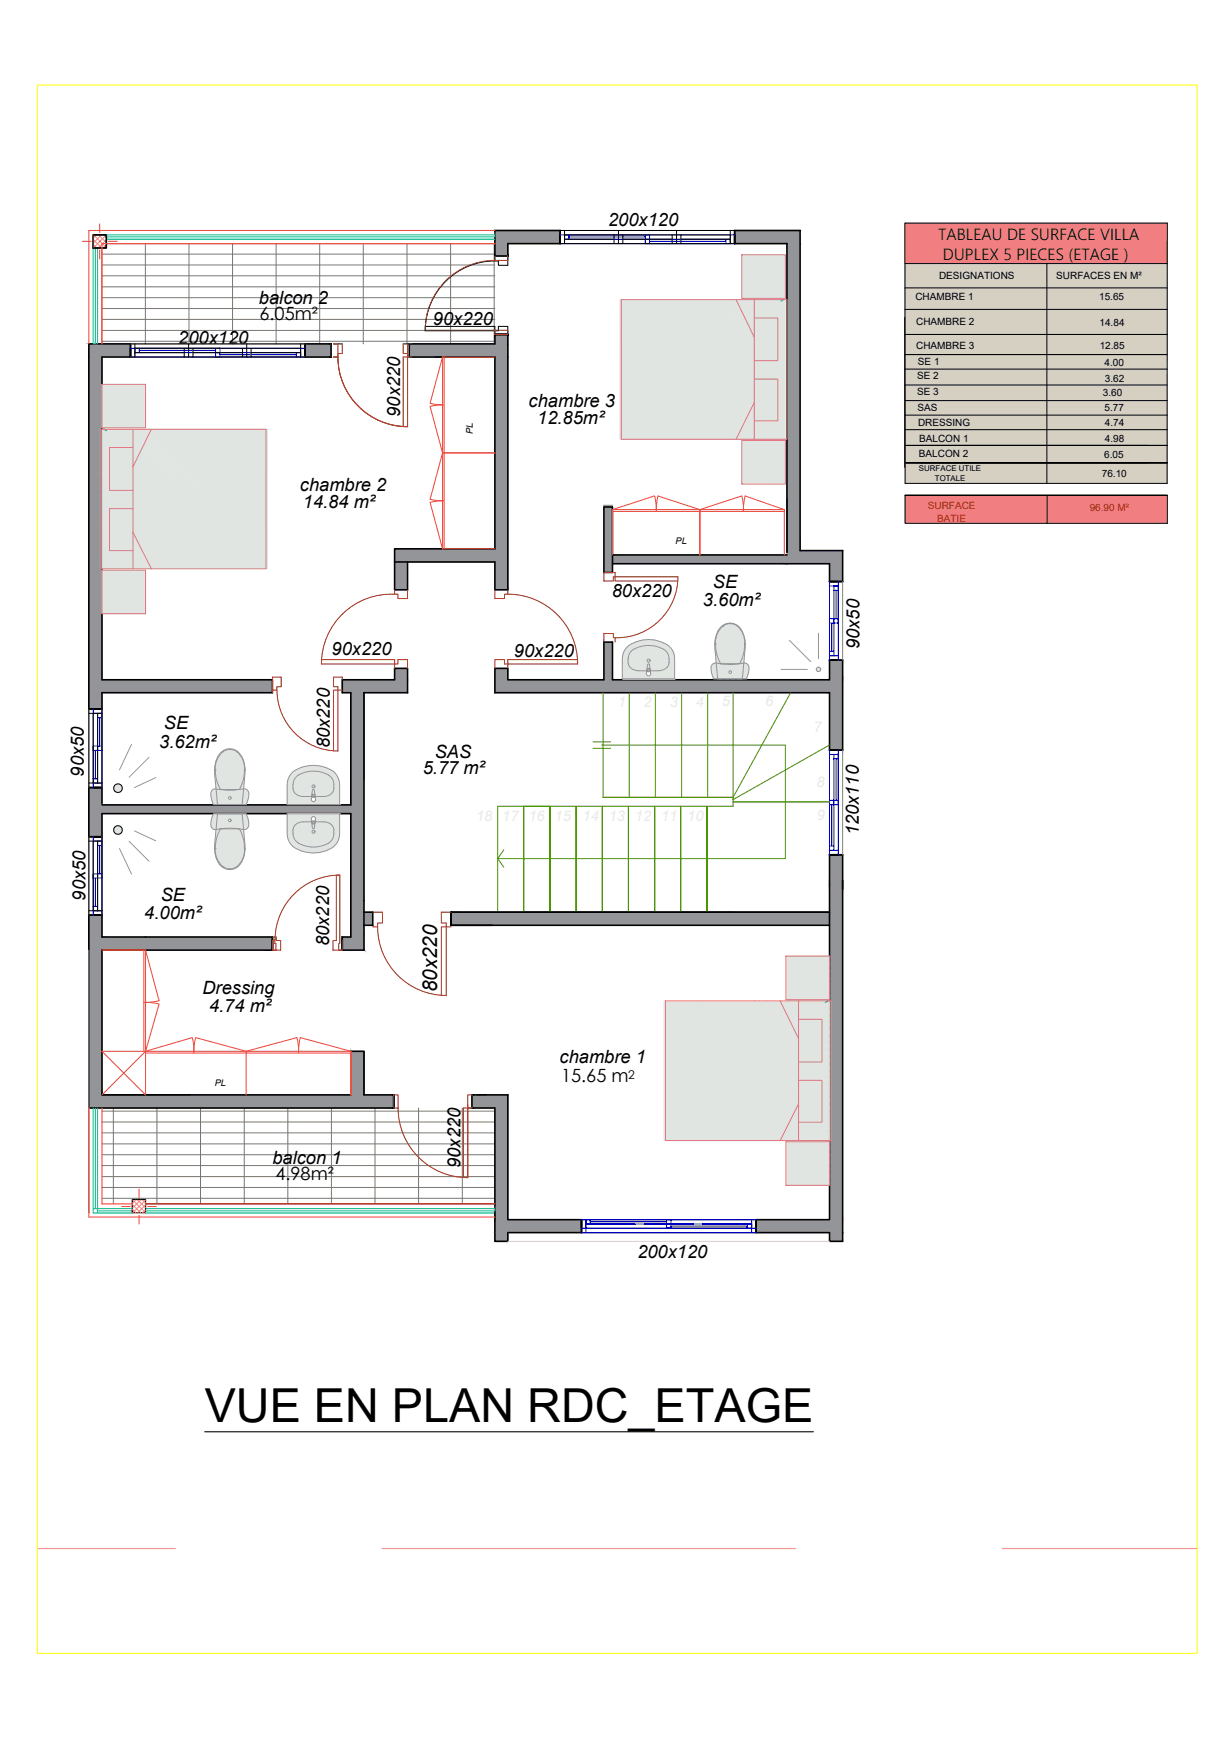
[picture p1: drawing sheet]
<svg xmlns="http://www.w3.org/2000/svg" width="297mm" height="420mm" viewBox="0 0 297 420" stroke-linecap="round" stroke-linejoin="round" font-family="sans-serif">
<defs><g id="words">
<text font-size="11.3" x="49.5" y="343.9">VUE EN PLAN RDC_ETAGE</text>
<text font-size="5" x="105.8" y="240" transform="rotate(-90 105.8 240)">80x220</text>
<g font-size="4.4">
<text x="147.1" y="54.7">200x120</text>
<text x="62.6" y="73.6">balcon 2</text>
<text x="62.8" y="77.5">6.05m²</text>
<text x="43.1" y="83.2">200x120</text>
<text x="104.7" y="78.6">90x220</text>
<text x="96.8" y="100.8" transform="rotate(-90 96.8 100.8)">90x220</text>
<text x="127.9" y="98.6">chambre 3</text>
<text x="129.9" y="102.4">12.85m²</text>
<text x="72.5" y="118.7">chambre 2</text>
<text x="73.3" y="122.8">14.84 m²</text>
<text x="172.5" y="142.3">SE</text>
<text x="148" y="144.4">80x220</text>
<text x="170" y="146.5">3.60m²</text>
<text x="80.2" y="158.4">90x220</text>
<text x="124.3" y="159">90x220</text>
<text x="207.9" y="157" transform="rotate(-90 207.9 157)">90x50</text>
<text x="39.7" y="176.3">SE</text>
<text x="38.5" y="180.9">3.62m²</text>
<text x="79.8" y="181" transform="rotate(-90 79.8 181)">80x220</text>
<text x="105.1" y="183.4">SAS</text>
<text x="20.3" y="187.8" transform="rotate(-90 20.3 187.8)">90x50</text>
<text x="102.3" y="187.3">5.77 m²</text>
<text x="207.8" y="202.1" transform="rotate(-90 207.8 202.1)">120x110</text>
<text x="20.6" y="217.8" transform="rotate(-90 20.6 217.8)">90x50</text>
<text x="38.9" y="218">SE</text>
<text x="34.9" y="222.4">4.00m²</text>
<text x="79.7" y="228.9" transform="rotate(-90 79.7 228.9)">80x220</text>
<text x="49" y="240.5">Dressing</text>
<text x="50.6" y="244.8">4.74 m²</text>
<text x="135.4" y="257.1">chambre 1</text>
<text x="135.7" y="261.8">15.65 m</text>
<text x="65.9" y="281.5">balcon 1</text>
<text x="66.6" y="285.4">4.98m²</text>
<text x="111.4" y="282.5" transform="rotate(-90 111.4 282.5)">90x220</text>
<text x="154.2" y="304.2">200x120</text>
</g>
<g font-size="3.8">
<text x="226.9" y="58.1">TABLEAU DE SURFACE VILLA</text>
<text x="228.1" y="62.8">DUPLEX 5 PIECES (ETAGE )</text>
</g>
<text font-size="2.9" x="152" y="261.1">2</text>
<g font-size="2.4">
<text x="227.1" y="67.4">DESIGNATIONS</text>
<text x="255.5" y="67.5">SURFACES EN M²</text>
<text x="221.4" y="72.7">CHAMBRE 1</text>
<text x="265.9" y="72.6">15.65</text>
<text x="221.6" y="78.7">CHAMBRE 2</text>
<text x="266" y="78.7">14.84</text>
<text x="221.6" y="84.5">CHAMBRE 3</text>
<text x="222" y="88.3">SE 1</text>
<text x="266" y="84.4">12.85</text>
<text x="267.2" y="88.5">4.00</text>
<text x="221.9" y="91.8">SE 2</text>
<text x="221.9" y="95.6">SE 3</text>
<text x="266.8" y="95.8">3.60</text>
<text x="267.2" y="92.3">3.62</text>
<text x="221.9" y="99.5">SAS</text>
<text x="267.2" y="99.5">5.77</text>
<text x="222.1" y="103">DRESSING</text>
<text x="222.3" y="106.8">BALCON 1</text>
<text x="267.2" y="106.8">4.98</text>
<text x="267.2" y="103">4.74</text>
<text x="222.3" y="110.5">BALCON 2</text>
<text x="267.1" y="110.7">6.05</text>
<text x="266.5" y="115.3">76.10</text>
</g>
<g font-size="2.4" fill="#8d3801">
<text x="224.4" y="123.2">SURFACE</text>
<text x="263.6" y="123.7">96.90 M²</text>
<text x="226.7" y="126.2">BATIE</text>
</g>
<g font-size="2.2">
<text x="114.4" y="105" transform="rotate(-90 114.4 105)">PL</text>
<text x="163.4" y="131.5">PL</text>
<text x="52" y="262.7">PL</text>
</g>
<g font-size="1.9">
<text x="222.3" y="114">SURFACE UTILE</text>
<text x="226.1" y="116.5">TOTALE</text>
</g>
</g></defs>
<!-- layer: HACHURES -->
<g fill="#939598" stroke="#939598" stroke-width=".24">
<path d="M119.7 55.8l3.1 3.1h-3.1z"/>
<path d="M119.7 80.9h3.1v2.3z"/>
<path d="M73.8 83.2h6.2z"/>
<path d="M73.8 83.2h6.2v3.2z"/>
<path d="M99 83.2h20.7z"/>
<path d="M99 83.2h20.7l3.1 3.2z"/>
<path d="M21.5 264.8h3.2l-3 3z"/>
<path d="M122.8 264.8v3.2h-3.1z"/>
<path d="M119.7 268h3.1v27z"/>
<path d="M182.9 295h17.7z"/>
<path d="M203.8 163.8v3.8h-3.2z"/>
<path d="M203.8 133.2v3.2h-3.2z"/>
<path d="M191.5 57.8l2-2v2z"/>
<path d="M190.4 58.9h3.1v74.3z"/>
<path d="M84.9 167.6h3.1v59.1z"/>
<path d="M95.4 161.7h3.2v2.7z"/>
<path d="M119.7 161.7h3.1v2.7z"/>
<path d="M24.7 264.8l70.5 3.2v-3.2zM24.7 264.8l70.5 3.2h-73.7z"/>
<path d="M119.7 55.8l15.8 3.1v-3.1zM119.7 55.8l15.8 3.1h-12.7z"/>
<path d="M177.7 55.8l12.7 3.1 3.1-3.1zM177.7 55.8l12.7 3.1h-12.7z"/>
<path d="M119.7 58.9l3.1 3v-3zM119.7 58.9l3.1 3h-3.1z"/>
<path d="M119.7 80.9v2.3h3.1zM119.7 83.2h3.1v3.2z"/>
<path d="M21.5 83.2l10.1 3.2v-3.2zM21.5 83.2l10.1 3.2h-10.1z"/>
<path d="M73.8 86.4h6.2zM73.8 83.2l6.2 3.2h-6.2z"/>
<path d="M99 86.4h23.8zM99 83.2l23.8 3.2h-23.8z"/>
<path d="M21.5 86.4l3.2 85.1v-85.1zM21.5 86.4l3.2 85.1h-3.2z"/>
<path d="M21.5 221.4l3.2 43.4v-43.4zM21.5 221.4l3.2 43.4h-3.2z"/>
<path d="M21.5 264.8v3h.2zM21.5 267.8h.2l-.2 .2z"/>
<path d="M21.5 190.5l3.2 11.9v-11.9zM21.5 190.5l3.2 11.9h-3.2z"/>
<path d="M24.7 226.7l41.2 3.1-.1-3.1zM24.7 226.7l41.2 3.1h-44.4z"/>
<path d="M114.2 264.8l5.5 3.2 3.1-3.2zM114.2 264.8l5.5 3.2h-5.5z"/>
<path d="M119.7 268v27h3.1zM119.7 295h3.1l-3.1 3.2z"/>
<path d="M122.8 295l17.9 3.2v-3.2zM122.8 295l17.9 3.2h-21z"/>
<path d="M182.9 298.2h20.9zM182.9 295l20.9 3.2h-20.9z"/>
<path d="M182.9 295h17.7l3.2 3.2zM200.6 295l3.2 3.2v-3.2z"/>
<path d="M200.6 212.9l3.2 82.1v-82.1zM200.6 212.9l3.2 82.1h-3.2z"/>
<path d="M88 220.6l2.2 3.2v-3.2zM88 220.6l2.2 3.2h-2.2z"/>
<path d="M200.6 167.6l3.2 13.8v-13.8zM200.6 167.6l3.2 13.8h-3.2z"/>
<path d="M200.6 206.8l3.2 8.3v-8.3zM200.6 206.8l3.2 8.3h-3.2z"/>
<path d="M122.8 164.4l77.8 3.2 3.2-3.2zM122.8 164.4l77.8 3.2h-80.9z"/>
<path d="M200.6 136.4l3.2 4.3v-4.3zM200.6 136.4l3.2 4.3h-3.2z"/>
<path d="M200.6 159.7l3.2 4.7v-4.7zM200.6 159.7l3.2 4.7h-3.2z"/>
<path d="M193.5 133.2l7.1 3.2 3.2-3.2zM193.5 133.2l7.1 3.2h-10.2z"/>
<path d="M191.5 57.8l2 1.1v-1.1zM191.5 57.8l2 1.1h-3.1z"/>
<path d="M190.4 58.9v74.3h3.1zM190.4 133.2h3.1l-3.1 3.2z"/>
<path d="M82.8 226.7l5.2 3.1-3.1-3.1zM82.8 226.7l5.2 3.1h-5.2z"/>
<path d="M84.9 167.6v59.1h3.1zM84.9 226.7h3.1v3.1z"/>
<path d="M82.8 164.4l15.8 3.2-3.2-3.2zM82.8 164.4l15.8 3.2h-15.8z"/>
<path d="M24.7 164.4l41.2 3.2v-3.2zM24.7 164.4l41.2 3.2h-41.2z"/>
<path d="M95.4 161.7v2.7h3.2zM95.4 164.4h3.2v3.2z"/>
<path d="M95.4 132.8l24.3 3.1v-3.1zM95.4 132.8l24.3 3.1h-24.3z"/>
<path d="M24.7 194.7l60.2 2.1v-2.1zM24.7 194.7l60.2 2.1h-60.2z"/>
<path d="M84.9 254.3l3.1 10.5v-10.5zM84.9 254.3l3.1 10.5h-3.1z"/>
<path d="M119.7 161.7v2.7h3.1zM119.7 164.4h3.1l-3.1 3.2z"/>
<path d="M146.1 122.2l2.1 16.3v-16.3zM146.1 122.2l2.1 16.3h-2.1z"/>
<path d="M146.1 155.3l2.1 9.1v-9.1zM146.1 155.3l2.1 9.1h-2.1z"/>
<path d="M148.2 134.2l42.2 2.2v-2.2zM148.2 134.2l42.2 2.2h-42.2z"/>
<path d="M119.7 86.4l3.1 56.3v-56.3zM119.7 86.4l3.1 56.3h-3.1z"/>
<path d="M95.4 135.9l3.2 6.8v-6.8zM95.4 135.9l3.2 6.8h-3.2z"/>
<path d="M109.1 220.6l91.5 3.2v-3.2zM109.1 220.6l91.5 3.2h-91.5z"/>
<path d="M200.6 298.2l3.2 2.1v-2.1zM200.6 298.2l3.2 2.1h-3.2z"/>
<path d="M119.7 298.2l3.1 2.1v-2.1zM119.7 298.2l3.1 2.1h-3.1z"/>
</g>
<!-- layer: calpi -->
<g fill="none" stroke="#767676" stroke-width=".24">
<path d="M35.2 58.9v24.3M45.7 58.9v24.3M56.2 58.9v24.3M66.8 58.9v24.3M77.3 58.9v24.3M87.9 58.9v24.3M98.5 58.9v24.3M109 58.9v24.3M119.5 58.9v24.3M24.7 79.9h95M24.7 77.3h95M24.7 74.6h95"/>
<path d="M24.7 72h95M24.7 69.4h95M24.7 66.7h95M24.7 64.1h95M24.7 61.5h95M24.7 82.6h95M21.5 229.8v63.5M24.7 279.3h95M24.7 276.7h95M24.7 274h95M24.7 271.4h95M24.7 268.8h95"/>
<path d="M27.4 268v23.2M38 268v23.2M48.5 268v23.2M59.1 268v23.2M69.6 268v23.2M80.2 268v23.2M90.7 268v23.2M101.2 268v23.2M111.8 268v23.2M24.7 289.9h95M24.7 287.2h95M24.7 284.6h95"/>
<path d="M24.7 281.9h95"/>
</g>
<!-- layer: 0 -->
<g fill="#f17f82" stroke="#f17f82" stroke-width=".24">
<path d="M218.9 54l63.4 9.8v-9.8zM218.9 54l63.4 9.8h-63.4z"/>
<path d="M218.9 119.8l63.4 6.8v-6.8zM218.9 119.8l63.4 6.8h-63.4z"/>
</g>
<path d="M218.9 63.7l63.4 53.2v-53.2zM218.9 63.7l63.4 53.2h-63.4z" fill="#d6d0c2" stroke="#d6d0c2" stroke-width=".24"/>
<g fill="none" stroke="#000" stroke-width=".38">
<path d="M135.5 55.8v3.1h-12.7v3M135.5 55.8v3.1v-2.1M135.5 55.8h-15.8v6.1M177.7 55.8v3.1h12.7v74.7M177.7 55.8v3.1v-2.1M177.7 55.8h15.8v77.4h10.3v7.5M119.7 61.7v.2h3.1M119.7 61.7v.2v-.2M122.8 61.9h-3.1h3.1M122.8 61.7v.2v-.2M31.6 83.2v3.2h-6.9v78h41.2v3.2h-41.2v3.9h-3.2M31.6 83.2h-10.1v88.3"/>
<path d="M31.6 83.2v3.2v-2.2M73.8 83.2v3.2h6.2M73.8 83.2v3.2v-2.2M73.8 83.2h6.2M79.8 86.4h.2h-.2M79.8 83.2h.2h-.2M80 83.2v3.2h-.2M80 83.2v3.2v-3.2M119.7 80.9v2.3h-20.7v3.2h20.7v46.4h-24.3v3.1M119.7 81.2v-.3v.3M122.8 80.9h-3.1v.3M122.8 80.9v61.8h-3.1v-6.8h-24.3"/>
<path d="M122.8 80.9h-3.1h3.1M122.8 81.2v-.3v.3M95.4 135.9v6.8h3.2v-6.8M146.1 122.6h2.1v15.9h-2.1zM148.2 136.4h52.4v4.3h3.2M148.2 134.2h42.2M202.8 140.7h-2.2h3.2M202.8 159.7h-2.2h3.2M203.8 159.7h-3.2v4.7h-52.4v-9.1h-2.1v9.1h-23.3v-2.7h-3.1v5.9h80.9v13.8h3.2M203.8 159.7v21.7M21.5 171.5h3.2h-2.2M21.5 190.5h3.2v3.9"/>
<path d="M21.5 190.5h3.2h-2.2M21.5 190.5v11.9M24.7 194.7h60.2v-27.1h-2.1v-3.2h12.6v-2.7h3.2v5.9h-10.6v62.2h-5.2v-3.1M202.8 181.4h-2.2h3.2M21.5 202.4h3.2v-5.6h60.2v29.9h-2.1M21.5 202.4h3.2h-2.2M202.8 206.8h-2.2h3.2M203.8 206.8h-3.2v88.2h-17.7v3.2M203.8 206.8v93.5h-3.2v-2.1h-17.7M21.5 221.4h3.2v5.3h41.2M21.5 221.4h3.2h-2.2M21.5 221.4v46.6h73.7"/>
<path d="M65.9 226.7v3.1h-41.2v35h60.2v-10.5h3.1v10.5h7.2M65.9 226.7v3.1v-2.4M82.8 226.7v3.1v-2.4M88 220.6h2.2v3.2h-2.2M109.1 220.6v3.2zM109.1 220.6v3.2v-2.4M95 268h.2h-.2M95 264.8h.2h-.2M95.2 264.8v3.2h-.2M95.2 264.8v3.2v-3.2M114.2 264.8v3.2h.3M114.2 264.8h8.6v30.2h17.9v3.2"/>
<path d="M114.2 264.8v3.2v-3.2M114.2 268h5.5v32.3h3.1v-2.1h17.9M114.5 268h-.3h.3M114.5 264.8h-.3h.3M140.7 297.1v-2.1v3.2M182.9 297.1v-2.1v3.2"/>
</g>
<!-- layer: Plantes -->
<g fill="none" stroke="#fd4435" stroke-width=".24">
<path d="M104 97.5l3-11.1v46.4l-3-11.3M104 98.3l3 11.3-3 11.2M104.1 97.6l3 .4M107 98h.4M107.1 97.9l-3 .4M107.4 86.4v46.4M158.3 120l-10.1 3.3h21.1v10.9v-10.9v.4M158.3 120l.5 3.3M104.1 120.8l3 .4M107 121.2h.4M107.1 121.1l-3 .4M148.2 123.7h41.5"/>
<path d="M158.7 123.3l.5-3.3 10.1 3.3M158.7 123.3v.4M169.3 123.3l10.1-3.3 .5 3.3v-1.7l.3-1.6 9.5 3.3M169.3 123.3h20.4M179.8 123.3v.4M189.7 123.3v10.9M24.7 229.8h10.5M34.8 229.8v24.5M35.2 229.8v24.5M35.2 229.8l3.3 12.2M24.7 254.3l10.5 10.5M34.8 242.5h.4"/>
<path d="M35.2 254.3h49.7M35.2 254.7h49.7M35.2 254.3l-10.5 10.5M35.2 242.4l3.3 .5M38.5 242.9l-3.3 11.4M38.5 242.1l-3.3 .4M46.5 251l-11.3 3.3M46.5 251l.4 3.3M71.8 251l-12.3 3.3-12.2-3.3-.3 1.6-.1 2.1M71.8 251l.4 3.3M72.6 251l-.3 1.6-.1 2.1M72.7 251l12.2 3.3"/>
<path d="M84.9 254.3v10.5v-10.5"/>
</g>
<g fill="none" stroke="#00f" stroke-width=".25">
<path d="M135.5 56.8h1.1v2.1h-1.1M136.6 56.8h1v1.1h-1zM137.6 56.8h18.5M137.6 57.9h18.5M137.6 57.3h18.5M156.1 56.8h1v1.1h-1zM156.1 57.9h1v1h-1zM157.1 57.9h18.5M157.1 58.9h18.5M157.1 58.4h18.5M175.6 57.9h1v1h-1zM177.7 56.8h-1.1v2.1h1.1"/>
<path d="M31.6 84.2h1v2.2h-1M32.6 84.2h1.1v1.1h-1.1zM33.7 84.2h18.4M33.7 85.3h18.4M33.7 84.8h18.4M52.1 84.2h1.1v1.1h-1.1zM52.1 85.3h1.1v1.1h-1.1zM53.2 85.3h18.5M53.2 86.4h18.5M53.2 85.8h18.5M71.7 85.3h1v1.1h-1zM73.8 84.2h-1.1v2.2h1.1"/>
<path d="M200.6 140.7v1h2.2v-1M200.6 159.7v-1.1h2.2v1.1M200.6 149.6h1.1v1.1h-1.1zM200.6 157.6h1.1v1h-1.1zM200.6 150.7v6.9M201.2 150.7v6.9M201.7 141.7h1.1v1.1h-1.1zM201.7 149.6h1.1v1.1h-1.1zM201.7 142.8v6.8M201.7 150.7v6.9M202.3 142.8v6.8M202.8 142.8v6.8"/>
<path d="M22.5 171.5v1.1h2.2v-1.1M23.6 172.6h1.1v1h-1.1zM23.6 173.6v6.9M24.1 173.6v6.9M24.7 173.6v6.9M22.5 190.5v-1.1h2.2v1.1M22.5 188.4h1.1v1h-1.1zM22.5 180.5h1.1v1h-1.1zM22.5 181.5v6.9M23.1 181.5v6.9M23.6 180.5h1.1v1h-1.1zM23.6 181.5v6.9"/>
<path d="M200.6 181.4v1.1h2.2v-1.1M200.6 193.6h1.1v1h-1.1zM200.6 194.6v10M201.2 194.6v10M201.7 182.5h1.1v1.1h-1.1zM201.7 193.6h1.1v1h-1.1zM201.7 183.6v10M201.7 194.6v10M202.3 183.6v10M202.8 183.6v10M22.5 219.2h1.1v1.1h-1.1zM22.5 211.4h1.1v1h-1.1z"/>
<path d="M22.5 202.4v1.1h2.2v-1.1M22.5 212.4v6.8M23.1 212.4v6.8M23.6 211.4h1.1v1h-1.1zM23.6 203.5h1.1v1h-1.1zM23.6 204.5v6.9M23.6 212.4v6.8M24.1 204.5v6.9M24.7 204.5v6.9M200.6 206.8v-1.1h2.2v1.1M200.6 204.6h1.1v1.1h-1.1zM22.5 221.4v-1.1h2.2v1.1"/>
<path d="M140.7 297.1h1v-2.1h-1h42.2h-1.1v2.1h1.1M140.7 298.2h42.2M141.7 295h1.1v1.1h-1.1zM141.7 297.1h40.1M141.7 296.1h40.1M141.7 295v3.2M142.8 295.5h18.4M161.2 296.1h1.1v1h-1.1zM161.2 295h1.1v1.1h-1.1zM162.3 296.6h18.4M180.7 296.1h1.1v1h-1.1zM181.8 295v3.2"/>
</g>
<!-- layer: Equip - Agencement_Stylo_No__16 -->
<g fill="none" stroke="#00b88a" stroke-width=".24">
<path d="M22.5 60v23.2h1.1v-23.2M23.1 60v23.2M25.7 57.9h94M25.7 56.8h94M119.7 56.3v1h-94M22.5 268v25.4h9.5M23.1 268v24.4M23.6 268v25.4M22.5 292.4h9.5M23.6 292.9h8.4M35.2 292.4h84.5M35.2 293.4h84.5"/>
<path d="M119.7 291.8v1.1h-84.5"/>
</g>
<path d="M25.7 58.9h94h-95v24.3v-23.2M119.7 55.8h-98.2v27.4M21.5 268v26.4h98.2M24.7 268v23.2h7.3M35.2 291.2h84.5" fill="none" stroke="#fd4435" stroke-width=".25"/>
<!-- layer: 0_Stylo_No__1 -->
<path d="M88 167.6v21.1M32 290.2v3.1M35.2 291.2h84.5" fill="none" stroke="#000" stroke-width=".24"/>
<path d="M32 290.2h3.2v3.1h-3.2z" fill="none" stroke="#000" stroke-width=".3"/>
<!-- layer: PORETES_Stylo_No__1 -->
<path d="M102.9 79h16.8v2.1M119.7 62.1v1h.9v1.1h2.2v-2.1M119.7 63.1a16.9 16.9 0 0 0-16.8 16.9M80.7 83.2h2.1M97.5 83.2h2.1M102.8 80h17.8v-1h2.2v2.1M115.5 264.8h2.1" fill="none" stroke="#000" stroke-width=".24"/>
<!-- layer: TEXTE_Stylo_No__1 -->
<g fill="none" stroke="#000" stroke-width=".24">
<path d="M218.8 76.8v36.3M218.9 69.6h63.4M218.9 74.8h63.4M219 63.8h63.3M253.2 63.8v53.1M218.8 89.3h63.5M218.9 93.1h63.4M218.9 96.9h63.5M219 80.9h63.4M218.9 119.8v6.8h63.4v-6.8h-63.4h63.4M218.9 100.4h63.5M218.9 103.9h63.5"/>
<path d="M222.6 107.7h55.1M253.3 112h24.4M253.3 119.8v6.8M282.3 116.9v-62.9h-63.4v62.9h63.4M282.3 107.7h-63.3h63.3M282.4 112h-63.3h63.3"/>
</g>
<!-- layer: TEXTE -->
<path d="M218.8 85.8h63.5M222.7 112h30.6M49.5 346.3h147.3" fill="none" stroke="#000" stroke-width=".25"/>
<!-- layer: Plantes_Stylo_No__81_Stylo_No__1 -->
<path d="M105.3 86.4h14.4M107 132.8h12.7M148.2 122.6v11M190.4 120.7v12.9M24.7 264.8h21.4M119.7 293.3v2.1" fill="none" stroke="#000" stroke-width=".24"/>
<path d="M88 254.3v10.5" fill="none" stroke="#000" stroke-width=".24"/>
<!-- layer: Amenagement mob -->
<g fill="none" stroke="#e1e5e2" stroke-width=".24">
<path d="M150.1 72.5l-.2 .2M150.3 72.5l-.4 .4M150.5 72.5l-.6 .6M150.7 72.5l-.8 .8M150.9 72.5l-1 1M151.2 72.5l-1.3 1.2M151.4 72.5l-1.5 1.5M151.6 72.5l-1.7 1.7M151.8 72.5l-1.9 1.9M152 72.5l-2.1 2.1M152.2 72.5l-2.3 2.3M152.4 72.5l-2.5 2.5"/>
<path d="M152.6 72.5l-2.7 2.7M152.9 72.5l-3 2.9M153.1 72.5l-3.2 3.1M153.3 72.5l-3.4 3.3M153.5 72.5l-3.6 3.5M153.7 72.5l-3.8 3.7M153.9 72.5l-4 4M154.1 72.5l-4.2 4.2M154.3 72.5l-4.4 4.4M154.5 72.5l-4.6 4.6M154.8 72.5l-4.9 4.8M155 72.5l-5.1 5"/>
<path d="M155.2 72.5l-5.3 5.2M155.4 72.5l-5.5 5.4M155.6 72.5l-5.7 5.6M155.8 72.5l-5.9 5.9M156 72.5l-6.1 6.1M156.2 72.5l-6.3 6.3M156.4 72.5l-6.5 6.5M156.6 72.5l-6.7 6.7M156.8 72.5l-6.9 6.9M157 72.5l-7.1 7.1M157.3 72.5l-7.4 7.3M157.5 72.5l-7.6 7.6"/>
<path d="M157.7 72.5l-7.8 7.8M157.9 72.5l-8 8M158.1 72.5l-8.2 8.2M158.3 72.5l-8.4 8.4M158.5 72.5l-8.6 8.6M158.7 72.5l-8.8 8.8M158.9 72.5l-9 9M159.2 72.5l-9.3 9.2M159.4 72.5l-9.5 9.5M159.6 72.5l-9.7 9.7M159.8 72.5l-9.9 9.9M160 72.5l-10.1 10.1"/>
<path d="M160.2 72.5l-10.3 10.3M160.4 72.5l-10.5 10.5M160.6 72.5l-10.7 10.7M160.9 72.5l-11 10.9M161.1 72.5l-11.2 11.2M161.3 72.5l-11.4 11.4M161.5 72.5l-11.6 11.6M161.7 72.5l-11.8 11.8M161.9 72.5l-12 12M162.1 72.5l-12.2 12.2M162.3 72.5l-12.4 12.4M162.5 72.5l-12.6 12.6"/>
<path d="M162.8 72.5l-12.9 12.8M163 72.5l-13.1 13.1M163.2 72.5l-13.3 13.3M163.4 72.5l-13.5 13.5M163.6 72.5l-13.7 13.7M163.8 72.5l-13.9 13.9M164 72.5l-14.1 14.1M164.2 72.5l-14.3 14.3M164.5 72.5l-14.6 14.5M164.7 72.5l-14.8 14.7M164.9 72.5l-15 15M165.1 72.5l-15.2 15.2"/>
<path d="M165.3 72.5l-15.4 15.4M165.5 72.5l-15.6 15.6M165.7 72.5l-15.8 15.8M165.9 72.5l-16 16M166.1 72.5l-16.2 16.2M166.4 72.5l-16.5 16.4M166.6 72.5l-16.7 16.6M166.8 72.5l-16.9 16.8M167 72.5l-17.1 17M167.2 72.5l-17.3 17.2M167.4 72.5l-17.5 17.5M167.6 72.5l-17.7 17.7"/>
<path d="M167.8 72.5l-17.9 17.9M168 72.5l-18.1 18.1M168.3 72.5l-18.4 18.3M168.5 72.5l-18.6 18.5M168.7 72.5l-18.8 18.7M168.9 72.5l-19 18.9M169.1 72.5l-19.2 19.2M169.3 72.5l-19.4 19.4M169.5 72.5l-19.6 19.6M169.7 72.5l-19.8 19.8M169.9 72.5l-20 20M170.1 72.5l-20.2 20.2"/>
<path d="M170.3 72.5l-20.4 20.4M170.5 72.5l-20.6 20.6M170.8 72.5l-20.9 20.8M171 72.5l-21.1 21.1M171.2 72.5l-21.3 21.3M171.4 72.5l-21.5 21.5M171.6 72.5l-21.7 21.7M171.8 72.5l-21.9 21.9M172 72.5l-22.1 22.1M172.2 72.5l-22.3 22.3M172.5 72.5l-22.6 22.5M172.7 72.5l-22.8 22.8"/>
<path d="M172.9 72.5l-23 23M173.1 72.5l-23.2 23.2M173.3 72.5l-23.4 23.4M173.5 72.5l-23.6 23.6M173.7 72.5l-23.8 23.8M173.9 72.5l-24 24M174.1 72.5l-24.2 24.2M174.4 72.5l-24.5 24.4M174.6 72.5l-24.7 24.7M174.8 72.5l-24.9 24.9M175 72.5l-25.1 25.1M175.2 72.5l-25.3 25.3"/>
<path d="M175.4 72.5l-25.5 25.5M175.6 72.5l-25.7 25.7M175.8 72.5l-25.9 25.9M176.1 72.5l-26.2 26.1M176.3 72.5l-26.4 26.3M176.5 72.5l-26.6 26.6M176.7 72.5l-26.8 26.8M176.9 72.5l-27 27M177.1 72.5l-27.2 27.2M177.3 72.5l-27.4 27.4M177.5 72.5l-27.6 27.6M177.7 72.5l-27.8 27.8"/>
<path d="M178 72.5l-28.1 28M178.2 72.5l-28.3 28.3M178.4 72.5l-28.5 28.4M178.6 72.5l-28.7 28.6M178.8 72.5l-28.9 28.8M179 72.5l-29.1 29.1M179.2 72.5l-29.3 29.3M179.4 72.5l-29.5 29.5M179.5 61.6v.1M179.6 72.5l-29.7 29.7M179.7 61.6l-.2 .3M179.9 72.5l-30 29.9"/>
<path d="M179.9 61.6l-.4 .5M180.1 72.5l-30.2 30.1M180.2 61.6l-.7 .7M180.3 72.5l-30.4 30.3M180.4 61.6l-.9 .9M180.5 72.5l-30.6 30.5M180.6 61.6l-1.1 1.1M180.7 72.5l-30.8 30.8M180.8 61.6l-1.3 1.3M180.9 72.5l-31 31M181 61.6l-1.5 1.6M181.1 72.5l-31.2 31.2"/>
<path d="M181.2 61.6l-1.7 1.8M181.3 72.5l-31.4 31.4M181.4 61.6l-1.9 2M181.6 72.5l-31.7 31.6M181.6 61.6l-2.1 2.2M181.8 72.5l-31.9 31.8M181.8 61.6l-2.3 2.4M182 72.5l-32.1 32M182.1 61.6l-2.6 2.6M182.1 72.5l-32.2 32.2M182.3 61.6l-2.8 2.8M182.4 72.5l-32.5 32.4"/>
<path d="M182.5 61.6l-3 3M182.6 72.5l-32.7 32.7M182.7 61.6l-3.2 3.3M182.8 72.5l-32.9 32.9M182.9 61.6l-3.4 3.5M183 72.5l-33.1 33.1M183.1 61.6l-3.6 3.7M183.2 72.5l-33.3 33.3M183.3 61.6l-3.8 3.9M183.4 72.5l-33.5 33.5M183.5 61.6l-4 4.1M183.6 72.5l-33.7 33.7"/>
<path d="M183.8 61.6l-4.3 4.3M183.8 72.5l-33.7 33.8M184 61.6l-4.5 4.5M184.1 72.5l-33.8 33.8M184.2 61.6l-4.7 4.7M184.3 72.5l-33.8 33.8M184.4 61.6l-4.9 4.9M184.5 72.5l-33.8 33.8M184.6 61.6l-5.1 5.1M184.7 72.5l-33.8 33.8M184.8 61.6l-5.3 5.3M184.9 72.5l-33.7 33.8"/>
<path d="M185 61.6l-5.5 5.5M185.1 72.5l-33.7 33.8M185.2 61.6l-5.7 5.8M185.3 72.5l-33.7 33.8M185.4 61.6l-5.9 6M185.5 72.5l-33.7 33.8M185.7 61.6l-6.2 6.2M185.7 72.5l-33.7 33.8M185.9 61.6l-6.4 6.4M186 72.5l-33.8 33.8M186.1 61.6l-6.6 6.6M186.2 72.5l-33.8 33.8"/>
<path d="M186.3 61.6l-6.8 6.8M186.4 72.5l-33.8 33.8M186.5 61.6l-7 7M186.6 72.5l-33.7 33.8M186.7 61.6l-7.2 7.2M186.8 72.5l-33.7 33.8M186.9 61.6l-7.4 7.4M187 72.5l-33.7 33.8M187.1 61.6l-7.6 7.7M187.2 72.5l-33.7 33.8M187.4 61.6l-7.9 7.9M187.4 72.5l-33.7 33.8"/>
<path d="M187.5 61.6l-8 8.1M187.6 72.5l-33.7 33.8M187.7 61.6l-8.2 8.3M187.9 72.5l-33.8 33.8M187.9 61.6l-8.4 8.5M188.1 72.5l-33.8 33.8M188.2 61.6l-8.7 8.7M188.3 72.5l-33.8 33.8M188.4 61.6l-8.9 8.9M188.5 72.5l-33.7 33.8M188.6 61.6l-9.1 9.1M188.7 72.5l-33.7 33.8"/>
<path d="M188.8 61.6l-9.3 9.4M188.9 72.5l-33.7 33.8M189 61.6l-9.5 9.6M189.1 72.5l-33.7 33.8M189.2 61.6l-9.7 9.8M189.3 72.5l-33.7 33.8M189.4 61.6l-9.9 10M189.6 72.5l-33.8 33.8M189.6 61.6l-10.1 10.2M189.8 72.5l-33.8 33.8M189.9 61.6l-10.4 10.4M190 79.8l-26.4 26.5"/>
<path d="M190 79.6l-26.6 26.7M190 79.4l-26.8 26.9M190 79.2l-27 27.1M190 79l-27.2 27.3M190 78.8l-27.5 27.5M190 78.6l-27.7 27.7M190 78.4l-27.9 27.9M190 78.1l-28.1 28.2M190 77.9l-28.3 28.4M190 77.7l-28.5 28.6M190 77.5l-28.7 28.8M190 77.3l-28.9 29"/>
<path d="M190 77.1l-29.1 29.2M190 76.9l-29.4 29.4M190 76.7l-29.6 29.6M190 76.5l-29.8 29.8M190 76.2l-30 30.1M190 76l-30.2 30.3M190 75.8l-30.4 30.5M190 75.6l-30.6 30.7M190 75.4l-30.8 30.9M190 75.2l-31.1 31.1M190 75l-31.3 31.3M190 74.8l-31.5 31.5"/>
<path d="M190 74.6l-31.7 31.7M190 74.4l-31.9 31.9M190 74.2l-32.1 32.1M190 74l-32.3 32.3M190 73.7l-32.5 32.6M190 73.5l-32.7 32.8M190 73.3l-33 33M190 73.1l-33.2 33.2M190 72.9l-33.4 33.4M190 72.7l-33.6 33.6M190 72.5l-33.8 33.8M190 70.5l-1.6 1.7"/>
<path d="M190 70.1l-2.1 2.1M190 72l-.1 .2M190 69.7l-2.5 2.5M190 63.2l-9 9M190 71.8l-.4 .4M190 71.6l-.6 .6M190 71.4l-.8 .8M190 71.2l-1 1M190 71l-1.2 1.2M190 70.7l-1.4 1.5M190 70.3l-1.8 1.9M190 69.9l-2.3 2.3"/>
<path d="M190 69.5l-2.6 2.7M190 69.3l-2.9 2.9M190 69l-3.1 3.2M190 68.8l-3.3 3.4M190 68.6l-3.5 3.6M190 68.4l-3.7 3.8M190 68.2l-3.9 4M190 68l-4.1 4.2M190 67.8l-4.3 4.4M190 67.6l-4.6 4.6M190 67.4l-4.8 4.8M190 67.1l-5 5.1"/>
<path d="M190 66.9l-5.2 5.3M190 66.7l-5.4 5.5M190 66.5l-5.6 5.7M190 66.3l-5.8 5.9M190 66.1l-6 6.1M190 65.9l-6.2 6.3M190 65.7l-6.5 6.5M190 65.5l-6.7 6.7M190 65.3l-6.9 6.9M190 65.1l-7.1 7.1M190 64.9l-7.3 7.3M190 64.6l-7.5 7.6"/>
<path d="M190 64.4l-7.7 7.8M190 64.2l-7.9 8M190 64l-8.2 8.2M190 63.8l-8.4 8.4M190 63.6l-8.6 8.6M190 63.4l-8.8 8.8M190 62.9l-9.2 9.3M190 62.7l-9.4 9.5M190 62.5l-9.6 9.7M190 62.3l-9.8 9.9M190 62.1l-10.1 10.1M190 61.9l-10.3 10.3"/>
<path d="M190 61.7l-10.5 10.5M24.6 100l3.5 3.5M24.6 99.8l3.7 3.7M24.6 99.6l4 3.9M24.6 99.4l4.2 4.1M24.6 99.1l4.4 4.4M24.6 98.9l4.6 4.6M24.6 98.7l4.8 4.8M24.6 98.5l5 5M24.6 98.3l5.2 5.2M24.6 98.1l5.4 5.4M24.6 97.9l5.7 5.6"/>
<path d="M24.6 97.7l5.9 5.8M24.6 97.5l6.1 6M24.6 97.2l6.3 6.3M24.6 97l6.5 6.5M24.6 96.8l6.7 6.7M24.6 96.6l6.9 6.9M24.6 96.4l7.1 7.1M24.6 96.2l7.3 7.3M24.6 96l7.6 7.5M24.6 95.8l7.8 7.7M24.6 95.5l8 8M24.6 95.3l8.2 8.2"/>
<path d="M24.6 95.1l8.4 8.4M24.6 94.9l8.6 8.6M24.6 94.7l8.8 8.8M24.6 94.5l9 9M24.6 94.3l9.3 9.2M24.6 94.1l9.5 9.4M24.6 93.9l9.7 9.6M24.6 93.6l9.9 9.9M24.6 93.4l10.1 10.1M24.6 93.2l10.3 10.3M24.6 93l10.5 10.5M24.8 93l10.4 10.4"/>
<path d="M25 93l10.2 10.2M25.2 93l10 10M25.4 93l9.8 9.7M25.6 93l9.6 9.5M25.8 93l9.4 9.3M26 93l9.2 9.1M26.2 93l9 8.9M26.4 93l8.8 8.7M26.7 93l8.5 8.5M26.9 93l8.3 8.3M27.1 93l8.1 8M27.3 93l7.9 7.8"/>
<path d="M27.5 93l7.7 7.6M27.7 93l7.5 7.4M27.9 93l7.3 7.2M28.1 93l7.1 7M28.3 93l6.9 6.8M28.6 93l6.6 6.6M28.8 93l6.4 6.4M29 93l6.2 6.1M29.2 93l6 5.9M29.4 93l5.8 5.7M29.6 93l5.6 5.5M29.8 93l5.4 5.3"/>
<path d="M30 93l5.2 5.1M30.3 93l4.9 4.9M30.5 93l4.7 4.7M30.7 93l4.5 4.5M30.9 93l4.3 4.2M31.1 93l4.1 4M31.3 93l3.9 3.8M31.5 93l3.7 3.6M31.7 93l3.5 3.4M31.9 93l3.3 3.2M32.2 93l3 3M32.4 93l2.8 2.8"/>
<path d="M32.6 93l2.6 2.5M32.8 93l2.4 2.3M33 93l2.2 2.1M33.2 93l2 1.9M33.4 93l1.8 1.7M33.6 93l1.6 1.5M33.9 93l1.3 1.3M34.1 93l1.1 1.1M34.3 93l.9 .9M34.5 93l.7 .6M34.7 93l.5 .4M34.9 93l.3 .2"/>
<path d="M35.1 93h.1M190 99.5l-6.8 6.8M190 99.3l-7 7M190 99.1l-7.2 7.2M190 98.8l-7.4 7.5M190 98.6l-7.6 7.7M190 98.4l-7.9 7.9M190 98.2l-8 8.1M190 98l-8.2 8.3M190 97.8l-8.4 8.5M190 97.6l-8.7 8.7M190 97.4l-8.9 8.9"/>
<path d="M190 97.2l-9.1 9.1M190 96.9l-9.3 9.4M190 96.7l-9.5 9.6M190 96.5l-9.7 9.8M190 96.3l-9.9 10M190 96.1l-10.1 10.2M190 95.9l-10.4 10.4M190 95.7l-10.6 10.6M190 95.5l-10.8 10.8M190 95.3l-11 11M190 95l-11.2 11.3M190 94.8l-11.4 11.5"/>
<path d="M190 94.6l-11.6 11.7M190 94.4l-11.8 11.9M190 94.2l-12 12.1M190 94l-12.3 12.3M190 93.8l-12.5 12.5M190 93.6l-12.7 12.7M190 93.3l-12.9 13M190 93.1l-13.1 13.2M190 92.9l-13.3 13.4M190 92.7l-13.5 13.6M190 92.5l-13.7 13.8M190 92.3l-13.9 14"/>
<path d="M190 92.1l-14.2 14.2M190 91.9l-14.4 14.4M190 91.7l-14.6 14.6M190 91.4l-14.8 14.9M190 91.2l-15 15.1M190 91l-15.2 15.3M190 90.8l-15.4 15.5M190 90.6l-15.6 15.7M190 90.4l-15.9 15.9M190 90.2l-16.1 16.1M190 90l-16.3 16.3M190 89.7l-16.5 16.6"/>
<path d="M190 89.5l-16.7 16.8M190 89.3l-16.9 17M190 89.1l-17.1 17.2M190 88.9l-17.3 17.4M190 88.7l-17.5 17.6M190 88.5l-17.8 17.8M190 88.3l-18 18M190 88.1l-18.2 18.2M190 87.9l-18.4 18.4M190 87.7l-18.6 18.6M190 87.5l-18.8 18.8M190 87.2l-19 19.1"/>
<path d="M190 87l-19.2 19.3M190 86.8l-19.5 19.5M190 86.6l-19.7 19.7M190 86.4l-19.9 19.9M190 86.2l-20.1 20.1M190 86l-20.3 20.3M190 85.8l-20.5 20.5M190 85.6l-20.7 20.7M190 85.3l-20.9 21M190 85.1l-21.1 21.2M190 84.9l-21.3 21.4M190 84.7l-21.5 21.6"/>
<path d="M190 84.5l-21.7 21.8M190 84.3l-22 22M190 84.1l-22.2 22.2M190 83.9l-22.4 22.4M190 83.7l-22.6 22.6M190 83.4l-22.8 22.9M190 83.2l-23 23.1M190 83l-23.2 23.3M190 82.8l-23.4 23.5M190 82.6l-23.6 23.7M190 82.4l-23.9 23.9M190 82.2l-24.1 24.1"/>
<path d="M190 82l-24.3 24.3M190 81.7l-24.5 24.6M190 81.5l-24.7 24.8M190 81.3l-24.9 25M190 81.1l-25.1 25.2M190 80.9l-25.3 25.4M190 80.7l-25.5 25.6M190 80.5l-25.8 25.8M190 80.3l-26 26M190 80.1l-26.2 26.2M190 99.9l-6.4 6.4M190 99.7l-6.6 6.6"/>
<path d="M24.6 119.8l17.8 17.8M24.6 119.6l18 18M24.6 119.4l18.2 18.2M24.6 119.2l18.4 18.4M24.6 119l18.6 18.6M24.6 118.8l18.8 18.8M24.6 118.6l19 19M24.6 118.4l19.2 19.2M24.6 118.2l19.5 19.4M24.6 117.9l19.7 19.7M24.6 117.7l19.9 19.9M24.6 117.5l20.1 20.1"/>
<path d="M24.6 117.3l20.3 20.3M24.6 117.1l20.5 20.5M24.6 116.9l20.7 20.7M24.6 116.7l20.9 20.9M24.6 116.5l21.1 21.1M24.6 116.2l21.4 21.4M24.6 116l21.6 21.6M24.6 115.8l21.8 21.8M24.6 115.6l22 22M24.6 115.4l22.2 22.2M24.6 115.2l22.4 22.4M24.6 115l22.6 22.6"/>
<path d="M24.6 114.8l22.8 22.8M24.6 114.6l23.1 23M24.6 114.4l23.3 23.2M24.6 114.2l23.5 23.4M24.6 114l23.7 23.6M24.6 113.7l23.9 23.9M24.6 113.5l24.1 24.1M24.6 113.3l24.3 24.3M24.6 113.1l24.5 24.5M24.6 112.9l24.7 24.7M24.6 112.7l25 24.9M24.6 112.5l25.2 25.1"/>
<path d="M24.6 112.3l25.4 25.3M24.6 112.1l25.6 25.5M24.6 111.8l25.8 25.8M24.6 111.6l26 26M24.6 111.4l26.2 26.2M24.6 111.2l26.4 26.4M24.6 111l26.7 26.6M24.6 110.8l26.9 26.8M24.6 110.6l27.1 27M24.6 110.4l27.3 27.2M24.6 110.2l27.5 27.4M24.6 109.9l27.7 27.7"/>
<path d="M24.6 109.7l27.9 27.9M24.6 109.5l28.1 28.1M24.6 109.3l28.3 28.3M24.6 109.1l28.6 28.5M24.6 108.9l28.8 28.7M24.6 108.7l29 28.9M24.6 108.5l29.2 29.1M24.6 108.2l29.4 29.4M24.6 108l29.6 29.6M24.6 107.8l29.8 29.8M24.6 107.6l30 30M24.6 107.4l30.2 30.2"/>
<path d="M24.6 107.2l30.5 30.4M24.6 107l30.7 30.6M24.6 106.8l30.9 30.8M24.6 106.6l31.1 31M24.6 106.3l31.3 31.3M24.6 106.1l31.5 31.5M24.6 105.9l31.7 31.7M24.6 105.7l31.9 31.9M24.6 105.5l32.1 32.1M24.6 105.3l32.3 32.3M24.6 105.1l32.5 32.5M24.6 104.9l32.7 32.7"/>
<path d="M24.6 104.6l33 33M24.6 104.4l33.2 33.2M24.6 104.2l33.4 33.4M24.6 104l33.6 33.6M24.6 103.4l.2 .1M24.6 103.2l.4 .3M24.6 103l.6 .5M24.6 102.7l.8 .8M24.6 102.5l1 1M24.6 102.3l1.2 1.2M24.6 102.1l1.4 1.4M24.6 101.9l1.6 1.6"/>
<path d="M24.6 101.7l1.8 1.8M24.6 101.5l2.1 2M24.6 101.3l2.3 2.2M24.6 101l2.5 2.5M24.6 100.8l2.7 2.7M24.6 100.6l2.9 2.9M24.6 100.4l3.1 3.1M24.6 100.2l3.3 3.3M24.7 103.8l33.7 33.8M24.9 103.8l33.7 33.8M25.1 103.8l33.7 33.8M25.3 103.8l33.7 33.8"/>
<path d="M25.5 103.8l33.8 33.8M25.7 103.8l33.8 33.8M25.9 103.8l33.8 33.8M26.1 103.8l33.8 33.8M26.4 103.8l33.7 33.8M26.6 103.8l33.7 33.8M26.8 103.8l33.7 33.8M27 103.8l33.7 33.8M27.2 103.8l33.7 33.8M27.4 103.8l33.8 33.8M27.6 103.8l33.8 33.8M27.8 103.8l33.8 33.8"/>
<path d="M28.1 103.8l33.7 33.8M28.3 103.8l33.7 33.8M28.5 103.8l33.7 33.8M28.7 103.8l33.7 33.8M28.9 103.8l33.7 33.8M29.1 103.8l33.8 33.8M29.3 103.8l33.8 33.8M29.5 103.8l33.8 33.8M29.7 103.8l33.8 33.8M29.9 103.8l33.8 33.8M30.1 103.8l33.8 33.8M30.3 103.8l33.8 33.8"/>
<path d="M30.6 103.8l33.7 33.8M30.8 103.8l33.7 33.8M31 103.8l33.7 33.8M31.2 103.8l33.5 33.6M31.4 103.8l33.3 33.4M31.6 103.8l33.1 33.1M31.8 103.8l32.9 32.9M32 103.8l32.7 32.7M32.2 103.8l32.5 32.5M32.5 103.8l32.2 32.3M32.7 103.8l32 32.1M32.9 103.8l31.8 31.9"/>
<path d="M33.1 103.8l31.6 31.7M33.3 103.8l31.4 31.5M33.5 103.8l31.2 31.2M33.7 103.8l31 31M33.9 103.8l30.8 30.8M34.1 103.8l30.6 30.6M34.4 103.8l30.3 30.4M34.6 103.8l30.1 30.2M34.8 103.8l29.9 30M35 103.8l29.7 29.8M35.2 103.8l29.5 29.6M35.4 103.8l29.3 29.3"/>
<path d="M35.6 103.8l29.1 29.1M35.8 103.8l28.9 28.9M36.1 103.8l28.6 28.7M36.3 103.8l28.4 28.5M36.5 103.8l28.2 28.3M36.7 103.8l28 28.1M36.9 103.8l27.8 27.9M37.1 103.8l27.6 27.6M37.3 103.8l27.4 27.4M37.5 103.8l27.2 27.2M37.7 103.8l27 27M38 103.8l26.7 26.8"/>
<path d="M38.2 103.8l26.5 26.6M38.4 103.8l26.3 26.4M38.6 103.8l26.1 26.2M38.8 103.8l25.9 26M39 103.8l25.7 25.7M39.2 103.8l25.5 25.5M39.4 103.8l25.3 25.3M39.7 103.8l25 25.1M39.9 103.8l24.8 24.9M40.1 103.8l24.6 24.7M40.3 103.8l24.4 24.5M40.5 103.8l24.2 24.3"/>
<path d="M40.7 103.8l24 24M40.9 103.8l23.8 23.8M41.1 103.8l23.6 23.7M41.3 103.8l23.4 23.5M41.6 103.8l23.1 23.2M41.8 103.8l22.9 23M42 103.8l22.7 22.8M42.2 103.8l22.5 22.6M42.4 103.8l22.3 22.4M42.6 103.8l22.1 22.2M42.8 103.8l21.9 22M43 103.8l21.7 21.8"/>
<path d="M43.2 103.8l21.5 21.5M43.4 103.8l21.3 21.3M43.6 103.8l21.1 21.1M43.8 103.8l20.9 20.9M44.1 103.8l20.6 20.7M44.3 103.8l20.4 20.5M44.5 103.8l20.2 20.3M44.7 103.8l20 20.1M44.9 103.8l19.8 19.9M45.1 103.8l19.6 19.6M45.3 103.8l19.4 19.4M45.5 103.8l19.2 19.2"/>
<path d="M45.7 103.8l19 19M46 103.8l18.7 18.8M46.2 103.8l18.5 18.6M46.4 103.8l18.3 18.4M46.6 103.8l18.1 18.2M46.8 103.8l17.9 18M47 103.8l17.7 17.7M47.2 103.8l17.5 17.5M47.4 103.8l17.3 17.3M47.7 103.8l17 17.1M47.9 103.8l16.8 16.9M48.1 103.8l16.6 16.7"/>
<path d="M48.3 103.8l16.4 16.5M48.5 103.8l16.2 16.3M48.7 103.8l16 16M48.9 103.8l15.8 15.8M49.1 103.8l15.6 15.6M49.3 103.8l15.4 15.4M49.6 103.8l15.1 15.2M49.8 103.8l14.9 15M50 103.8l14.7 14.8M50.2 103.8l14.5 14.6M50.4 103.8l14.3 14.4M50.6 103.8l14.1 14.1"/>
<path d="M50.8 103.8l13.9 13.9M51 103.8l13.7 13.7M51.3 103.8l13.4 13.5M51.5 103.8l13.2 13.3M51.7 103.8l13 13.1M51.9 103.8l12.8 12.9M52.1 103.8l12.6 12.7M52.3 103.8l12.4 12.4M52.5 103.8l12.2 12.2M52.7 103.8l12 12M52.9 103.8l11.8 11.8M53.2 103.8l11.5 11.6"/>
<path d="M53.4 103.8l11.3 11.4M53.6 103.8l11.1 11.2M53.8 103.8l10.9 11M54 103.8l10.7 10.8M54.2 103.8l10.5 10.6M54.4 103.8l10.3 10.4M54.6 103.8l10.1 10.2M54.8 103.8l9.9 9.9M55.1 103.8l9.6 9.7M55.3 103.8l9.4 9.5M55.5 103.8l9.2 9.3M55.7 103.8l9 9.1"/>
<path d="M55.9 103.8l8.8 8.9M56.1 103.8l8.6 8.7M56.3 103.8l8.4 8.5M56.5 103.8l8.2 8.3M56.7 103.8l8 8M56.9 103.8l7.8 7.8M57.1 103.8l7.6 7.6M57.3 103.8l7.4 7.4M57.6 103.8l7.1 7.2M57.8 103.8l6.9 7M58 103.8l6.7 6.8M58.2 103.8l6.5 6.6"/>
<path d="M58.4 103.8l6.3 6.4M58.6 103.8l6.1 6.1M58.8 103.8l5.9 5.9M59 103.8l5.7 5.7M59.3 103.8l5.4 5.5M59.5 103.8l5.2 5.3M59.7 103.8l5 5.1M59.9 103.8l4.8 4.9M60.1 103.8l4.6 4.7M60.3 103.8l4.4 4.4M60.5 103.8l4.2 4.2M60.7 103.8l4 4"/>
<path d="M60.9 103.8l3.8 3.8M61.2 103.8l3.5 3.6M61.4 103.8l3.3 3.4M61.6 103.8l3.1 3.2M61.8 103.8l2.9 3M62 103.8l2.7 2.8M62.2 103.8l2.5 2.5M62.4 103.8l2.3 2.3M62.6 103.8l2.1 2.1M62.9 103.8l1.8 1.9M63.1 103.8l1.6 1.7M63.3 103.8l1.4 1.5"/>
<path d="M63.5 103.8l1.2 1.3M63.7 103.8l1 1.1M63.9 103.8l.8 .8M64.1 103.8l.6 .6M64.3 103.8l.4 .4M64.5 103.8l.2 .2M179.5 106.6h.1M179.7 106.6l-.2 .2M179.9 106.6l-.4 .4M180.2 106.6l-.7 .6M180.4 106.6l-.9 .8M180.6 106.6l-1.1 1.1"/>
<path d="M180.8 106.6l-1.3 1.3M181 106.6l-1.5 1.5M181.2 106.6l-1.7 1.7M181.4 106.6l-1.9 1.9M181.6 106.6l-2.1 2.1M181.8 106.6l-2.3 2.3M182.1 106.6l-2.6 2.5M182.3 106.6l-2.8 2.7M182.5 106.6l-3 3M182.7 106.6l-3.2 3.2M182.9 106.6l-3.4 3.4M183.1 106.6l-3.6 3.6"/>
<path d="M183.3 106.6l-3.8 3.8M183.5 106.6l-4 4M183.8 106.6l-4.3 4.2M184 106.6l-4.5 4.4M184.2 106.6l-4.7 4.7M184.4 106.6l-4.9 4.9M184.6 106.6l-5.1 5.1M184.8 106.6l-5.3 5.3M185 106.6l-5.5 5.5M185.2 106.6l-5.7 5.7M185.4 106.6l-5.9 5.9M185.7 106.6l-6.2 6.1"/>
<path d="M185.9 106.6l-6.4 6.3M186.1 106.6l-6.6 6.6M186.3 106.6l-6.8 6.8M186.5 106.6l-7 7M186.7 106.6l-7.2 7.2M186.9 106.6l-7.4 7.4M187.1 106.6l-7.6 7.6M187.4 106.6l-7.9 7.8M187.6 106.6l-8.1 8M187.8 106.6l-8.3 8.3M188 106.6l-8.5 8.5M188.2 106.6l-8.7 8.7"/>
<path d="M188.4 106.6l-8.9 8.9M188.6 106.6l-9.1 9.1M188.8 106.6l-9.3 9.3M189 106.6l-9.5 9.5M189.3 106.6l-9.8 9.7M189.5 106.6l-10 9.9M189.6 106.6l-10.1 10.2M189.9 106.6l-10.4 10.4M190 106.2v.1M190 106l-.2 .3M190 105.8l-.4 .5M190 105.6l-.7 .7"/>
<path d="M190 105.4l-.9 .9M190 105.2l-1.1 1.1M190 104.9l-1.3 1.4M190 104.7l-1.5 1.6M190 104.5l-1.7 1.8M190 104.3l-1.9 2M190 104.1l-2.1 2.2M190 103.9l-2.4 2.4M190 103.7l-2.6 2.6M190 103.5l-2.8 2.8M190 103.3l-3 3M190 103l-3.2 3.3"/>
<path d="M190 102.8l-3.4 3.5M190 102.6l-3.6 3.7M190 102.4l-3.8 3.9M190 102.2l-4 4.1M190 102l-4.3 4.3M190 101.8l-4.5 4.5M190 101.6l-4.7 4.7M190 101.3l-4.9 5M190 101.1l-5.1 5.2M190 100.9l-5.3 5.4M190 100.8l-5.5 5.5M190 100.5l-5.7 5.8"/>
<path d="M190 100.3l-5.9 6M190 100.1l-6.2 6.2M190 117l-.1 .1M190 116.8l-.4 .3M190 116.5l-.5 .6M190 116.3l-.7 .8M190 116.1l-1 1M190 115.9l-1.2 1.2M190 115.7l-1.4 1.4M190 115.5l-1.6 1.6M190 115.3l-1.8 1.8M190 115.1l-2 2"/>
<path d="M190 114.9l-2.2 2.2M190 114.6l-2.4 2.5M190 114.4l-2.6 2.7M190 114.2l-2.9 2.9M190 114l-3.1 3.1M190 113.8l-3.3 3.3M190 113.6l-3.5 3.5M190 113.4l-3.7 3.7M190 113.2l-3.9 3.9M190 112.9l-4.1 4.2M190 112.7l-4.3 4.4M190 112.5l-4.6 4.6"/>
<path d="M190 112.3l-4.8 4.8M190 112.1l-5 5M190 111.9l-5.2 5.2M190 111.7l-5.4 5.4M190 111.5l-5.6 5.6M190 111.3l-5.8 5.8M190 111l-6 6.1M190 110.8l-6.2 6.3M190 110.6l-6.5 6.5M190 110.4l-6.7 6.7M190 110.2l-6.9 6.9M190 110l-7.1 7.1"/>
<path d="M190 109.8l-7.3 7.3M190 109.6l-7.5 7.5M190 109.3l-7.7 7.8M190 109.1l-7.9 8M190 108.9l-8.2 8.2M190 108.7l-8.4 8.4M190 108.5l-8.6 8.6M190 108.3l-8.8 8.8M190 108.1l-9 9M190 107.9l-9.2 9.2M190 107.7l-9.4 9.4M190 107.4l-9.6 9.7"/>
<path d="M190 107.2l-9.8 9.9M190 107l-10.1 10.1M190 106.8l-10.3 10.3M190 106.6l-10.5 10.5M24.6 130.8l6.8 6.8M24.6 130.6l7 7M24.6 130.4l7.2 7.2M24.6 130.2l7.4 7.4M24.6 130l7.6 7.6M24.6 129.8l7.9 7.8M24.6 129.5l8.1 8.1M24.6 129.3l8.3 8.3"/>
<path d="M24.6 129.1l8.5 8.5M24.6 128.9l8.7 8.7M24.6 128.7l8.9 8.9M24.6 128.5l9.1 9.1M24.6 128.3l9.3 9.3M24.6 128.1l9.5 9.5M24.6 127.8l9.8 9.8M24.6 127.6l10 10M24.6 127.5l10.2 10.1M24.6 127.3l10.4 10.3M24.6 127l10.6 10.6M24.6 126.8l10.8 10.8"/>
<path d="M24.6 126.6l11 11M24.6 126.4l11.2 11.2M24.6 126.2l11.5 11.4M24.6 126l11.7 11.6M24.6 125.8l11.9 11.8M24.6 125.6l12.1 12M24.6 125.3l12.3 12.3M24.6 125.1l12.5 12.5M24.6 124.9l12.7 12.7M24.6 124.7l12.9 12.9M24.6 124.5l13.1 13.1M24.6 124.3l13.4 13.3"/>
<path d="M24.6 124.1l13.6 13.5M24.6 123.9l13.8 13.7M24.6 123.7l14 13.9M24.6 123.4l14.2 14.2M24.6 123.2l14.4 14.4M24.6 123l14.6 14.6M24.6 122.8l14.8 14.8M24.6 122.6l15.1 15M24.6 122.4l15.3 15.2M24.6 122.2l15.5 15.4M24.6 122l15.7 15.6M24.6 121.8l15.9 15.8"/>
<path d="M24.6 121.5l16.1 16.1M24.6 121.3l16.3 16.3M24.6 121.1l16.5 16.5M24.6 120.9l16.7 16.7M24.6 120.7l17 16.9M24.6 120.5l17.2 17.1M24.6 120.3l17.4 17.3M24.6 120.1l17.6 17.5M24.6 139.9l8.6 8.6M24.6 139.7l8.8 8.8M24.6 139.4l9 9.1M24.6 139.2l9.3 9.3"/>
<path d="M24.6 139l9.5 9.5M24.6 138.8l9.7 9.7M24.6 138.6l9.9 9.9M24.6 138.4l10.1 10.1M24.6 138.2l10.3 10.3M24.6 138l10.5 10.5M24.6 137.6h.1M24.6 137.4l.3 .2M24.6 137.2l.5 .4M24.6 136.9l.7 .7M24.6 136.7l.9 .9M24.6 136.5l1.1 1.1"/>
<path d="M24.6 136.3l1.3 1.3M24.6 136.1l1.5 1.5M24.6 135.9l1.8 1.7M24.6 135.7l2 1.9M24.6 135.5l2.2 2.1M24.6 135.3l2.4 2.3M24.6 135l2.6 2.6M24.6 134.8l2.8 2.8M24.6 134.6l3 3M24.6 134.4l3.2 3.2M24.6 134.2l3.5 3.4M24.6 134l3.7 3.6"/>
<path d="M24.6 133.8l3.9 3.8M24.6 133.6l4.1 4M24.6 133.4l4.3 4.2M24.6 133.1l4.5 4.5M24.6 132.9l4.7 4.7M24.6 132.7l4.9 4.9M24.6 132.5l5.1 5.1M24.6 132.3l5.3 5.3M24.6 132.1l5.5 5.5M24.6 131.9l5.7 5.7M24.6 131.7l6 5.9M24.6 131.4l6.2 6.2"/>
<path d="M24.6 131.2l6.4 6.4M24.6 131l6.6 6.6M24.8 137.9l10.4 10.4M25 137.9l10.2 10.2M25.2 137.9l10 10M25.4 137.9l9.8 9.8M25.6 137.9l9.6 9.5M25.8 137.9l9.4 9.3M26 137.9l9.2 9.1M26.2 137.9l9 8.9M26.4 137.9l8.8 8.7M26.7 137.9l8.5 8.5"/>
<path d="M26.9 137.9l8.3 8.3M27.1 137.9l8.1 8.1M27.3 137.9l7.9 7.9M27.5 137.9l7.7 7.6M27.7 137.9l7.5 7.4M27.9 137.9l7.3 7.2M28.1 137.9l7.1 7M28.3 137.9l6.9 6.8M28.6 137.9l6.6 6.6M28.8 137.9l6.4 6.4M29 137.9l6.2 6.2M29.2 137.9l6 6"/>
<path d="M29.4 137.9l5.8 5.8M29.6 137.9l5.6 5.6M29.8 137.9l5.4 5.4M30 137.9l5.2 5.1M30.3 137.9l4.9 4.9M30.5 137.9l4.7 4.7M30.7 137.9l4.5 4.5M30.9 137.9l4.3 4.3M31.1 137.9l4.1 4.1M31.3 137.9l3.9 3.9M31.5 137.9l3.7 3.7M31.7 137.9l3.5 3.5"/>
<path d="M31.9 137.9l3.3 3.2M32.2 137.9l3 3M32.4 137.9l2.8 2.8M32.6 137.9l2.6 2.6M32.8 137.9l2.4 2.4M33 137.9l2.2 2.2M33.2 137.9l2 2M33.4 137.9l1.8 1.8M33.6 137.9l1.6 1.5M33.9 137.9l1.3 1.3M34.1 137.9l1.1 1.1M34.3 137.9l.9 .9"/>
<path d="M34.5 137.9l.7 .7M34.7 137.9l.5 .5M34.9 137.9l.3 .3M35.1 137.9l.1 .1M24.6 148.3l.2 .2M24.6 148.1l.4 .4M24.6 147.9l.6 .6M24.6 147.7l.8 .8M24.6 147.4l1 1.1M24.6 147.2l1.2 1.3M24.6 147l1.4 1.5M24.6 146.8l1.6 1.7"/>
<path d="M24.6 146.6l1.8 1.9M24.6 146.4l2.1 2.1M24.6 146.2l2.3 2.3M24.6 146l2.5 2.5M24.6 145.8l2.7 2.7M24.6 145.5l2.9 3M24.6 145.3l3.1 3.2M24.6 145.1l3.3 3.4M24.6 144.9l3.5 3.6M24.6 144.7l3.7 3.8M24.6 144.5l4 4M24.6 144.3l4.2 4.2"/>
<path d="M24.6 144.1l4.4 4.4M24.6 143.9l4.6 4.6M24.6 143.7l4.8 4.8M24.6 143.5l5 5M24.6 143.3l5.2 5.2M24.6 143l5.4 5.5M24.6 142.8l5.7 5.7M24.6 142.6l5.9 5.9M24.6 142.4l6.1 6.1M24.6 142.2l6.3 6.3M24.6 142l6.5 6.5M24.6 141.8l6.7 6.7"/>
<path d="M24.6 141.6l6.9 6.9M24.6 141.4l7.1 7.1M24.6 141.1l7.3 7.4M24.6 140.9l7.6 7.6M24.6 140.7l7.8 7.8M24.6 140.5l8 8M24.6 140.3l8.2 8.2M24.6 140.1l8.4 8.4M152.3 156l-1 1.1M152.8 155.7l-1.8 1.9M153.2 155.6l-2.4 2.3M153.6 155.4l-2.9 2.8"/>
<path d="M154 155.2l-3.3 3.3M154.2 155.2l-3.6 3.6M154.5 155.1l-3.9 3.9M154.8 155l-4.2 4.2M155.1 154.9l-4.6 4.6M155.4 154.8l-4.9 4.9M155.6 154.8l-5.1 5.1M155.9 154.8l-5.4 5.3M156.1 154.8l-5.6 5.5M156.3 154.7l-5.8 5.8M156.5 154.7l-6 6M156.7 154.7l-6.2 6.3"/>
<path d="M156.9 159.5l-.4 .3M157 154.7l-6.5 6.5M157 159.5l-.5 .5M157.2 154.7l-6.7 6.7M157.2 159.6l-.6 .5M157.2 160l-.2 .1M157.2 159.7l-.4 .5M157.4 154.7l-6.9 6.9M157.6 154.8l-7.1 7M157.8 154.8l-7.3 7.2M157.9 154.8l-7.4 7.4M158.1 154.8l-7.6 7.6"/>
<path d="M158.4 154.8l-7.9 7.8M158.5 154.9l-8 7.9M158.7 154.9l-8.2 8.1M158.8 154.9l-8.3 8.3M159 155l-8.5 8.4M159.2 155l-8.7 8.7M159.3 155.1l-8.8 8.8M159.5 155.2l-9 8.9M159.7 155.2l-9 9M159.8 155.2l-8.9 9M160 155.3l-8.9 8.9M160.1 155.4l-8.8 8.8"/>
<path d="M160.3 155.4l-8.8 8.8M160.4 155.5l-8.7 8.7M160.6 155.6l-8.7 8.6M160.7 155.6l-8.6 8.6M160.9 155.7l-8.6 8.5M161 155.7l-8.4 8.5M161.1 155.8l-8.3 8.4M161.2 157.6l-4.1 4.2M161.2 157.6l-4.6 4.7M161.3 157.8l-4.1 4M161.3 157.8l-4 4M161.3 155.9l-8.3 8.3"/>
<path d="M161.4 156l-4.6 4.6M161.5 156.1l-8.1 8.1M161.7 156.2l-4.6 4.5M161.8 156.3l-4.7 4.6M161.9 156.3l-4.8 4.8M162 156.5l-5.8 5.8M162.1 156.5l-7.6 7.7M162.2 156.7l-1 .9M162.3 156.8l-1 1M162.4 156.9l-5.6 5.6M162.5 157l-5.2 5.3M162.5 157.1l-5.2 5.2"/>
<path d="M162.6 157.3l-5.3 5.3M162.7 157.4l-5.3 5.3M162.8 157.6l-5.4 5.3M162.8 157.7l-5.5 5.5M162.9 157.9l-6.3 6.3M163 158l-6.2 6.2M163 158.2l-6 6M163.1 158.3l-5.9 5.9M163.1 158.5l-5.7 5.7M163.1 158.9l-5.3 5.3M163.1 158.7l-5.5 5.5M163.2 159.5l-4.7 4.7"/>
<path d="M163.2 159.3l-4.9 4.9M163.2 159l-5.1 5.2M163.2 159.9l-4.3 4.3M163.2 159.7l-4.5 4.5M174.8 151.3l-.8 .8M175.3 151l-1.7 1.7M175.7 150.8l-2.2 2.2M175.9 150.8l-2.6 2.6M176.2 150.7l-2.9 3M176.4 150.7l-3.2 3.3M176.6 150.7l-3.5 3.6M176.9 150.7l-3.9 3.9"/>
<path d="M177 150.7l-4 4.1M177.2 150.8l-4.2 4.2M177.4 150.8l-4.4 4.5M177.5 150.9l-4.6 4.6M177.7 150.9l-4.8 4.8M177.8 151l-4.9 5M178 151.1l-5.1 5M178.1 151.1l-5.2 5.2M178.3 151.2l-5.4 5.3M178.4 151.3l-5.5 5.5M178.5 151.4l-5.6 5.5M178.6 151.5l-5.6 5.6"/>
<path d="M178.7 151.6l-5.7 5.8M178.8 151.7l-5.8 5.8M178.9 151.8l-5.9 5.9M179 151.9l-6 6M179.1 152l-6.1 6.1M179.2 152.1l-6.2 6.2M179.3 152.3l-6.2 6.2M179.4 152.4l-6.3 6.3M179.5 152.5l-6.4 6.4M179.5 152.7l-6.4 6.4M179.6 152.8l-6.4 6.5M179.6 153l-6.4 6.5"/>
<path d="M179.7 153.1l-6.5 6.5M179.8 153.3l-6.6 6.6M179.8 153.4l-6.6 6.6M179.9 153.6l-6.6 6.6M179.9 159.9l-4.3 4.3M179.9 153.8l-7.9 7.9M180 153.9l-8 8M180 159.6l-3.1 3.1M180 159.4l-3.1 3.1M180 154.1l-8 8M180 159.1l-1.4 1.4M180 158.9l-1.6 1.6"/>
<path d="M180.1 154.3l-8.1 8M180.1 158.7l-1.9 1.8M180.1 158.5l-2.1 2M180.1 154.4l-8 8.1M180.1 158.2l-2.3 2.3M180.1 158l-2.5 2.5M180.2 154.6l-8.1 8M180.2 157.7l-2.8 2.8M180.2 157.5l-3 3M180.2 154.8l-8 8M180.2 157.3l-3.3 3.2M180.2 157.1l-3.5 3.4"/>
<path d="M180.2 155.2l-5.4 5.3M180.2 155l-5.6 5.5M180.2 156.8l-3.7 3.7M180.2 156.6l-3.9 3.9M180.2 156.4l-4.1 4.1M180.2 156.2l-4.3 4.3M180.2 155.5l-5 5M180.2 155.4l-5.2 5.1M180.3 156l-4.6 4.5M180.3 155.7l-4.8 4.8M150.7 164.2h.1M150.9 164.2h.1"/>
<path d="M151.1 164.2h.1M151.3 164.2h.1M151.5 164.2h.1M151.7 164.2h.1M151.9 164.2h.1M152.1 164.2h.1M152.3 164.2h.1M152.6 164.2h.1M152.8 164.2h.1M153 164.2h.1M153.2 164.2h.1M153.4 164.2h.1"/>
<path d="M153.6 164.2h.1M153.8 164.2h.1M154 164.2h.1M154.2 164.2h.1M154.5 164.2h.1M154.7 164.2h.1M154.9 164.2h.1M155.1 164.2h.1M155.3 164.2h.1M155.5 164.2h.1M155.6 162.3l-2 1.9M155.7 164.2h.1"/>
<path d="M155.8 162.3l-2 1.9M155.9 164.2h.1M156.2 164.2h.1M156.2 162.3l-2 1.9M156.4 164.2h.1M156.4 162.9l-1.3 1.3M156.4 163.1l-1.1 1.1M156.4 162.7l-1.5 1.5M156.4 163.3l-.9 .9M156.4 162.5l-1.7 1.7M156.4 162.2v.1M156.4 162l-.2 .3"/>
<path d="M156.5 163.4l-.8 .8M156.6 164.2h.1M156.7 163.4l-.8 .8M156.8 164.2h.1M156.8 160.6l-1.7 1.7M156.8 160.6l-3.6 3.6M156.8 163.5l-.6 .7M157 164.2h.1M157 160.6l-1.7 1.7M157.1 160.7l-1.5 1.6M157.1 163.4l-.7 .8M157.1 161.1l-1.1 1.2"/>
<path d="M157.1 160.9l-1.3 1.4M157.1 161.1l-3.1 3.1M157.2 162.3l-.2 .2M157.2 164.2h.1M157.2 161.8l-.6 .7M157.2 161.8h.1M157.4 164.2h.1M157.6 164.2h.1M157.8 164.2h.1M158.1 164.2h.1M158.3 164.2h.1M158.5 164.2h.1"/>
<path d="M158.7 164.2h.1M158.9 164.2h.1M159.1 164.2h.1M159.3 164.2h.1M159.5 164.2h.1M159.7 164.2h.1M159.9 164.2h.1M160.1 164.2h.1M160.3 164.2h.1M160.6 164.2h.1M160.8 164.2h.1M161 164.2h.1"/>
<path d="M161.2 164.2h.1M161.4 164.2h.1M161.6 164.2h.1M161.8 164.2h.1M162 164.2h.1M162.2 164.2h.1M162.5 164.2h.1M162.7 164.2h.1M162.9 164.2h.1M163.1 164.2h.1M163.2 164.1l-.1 .1M163.2 163.9l-.3 .3"/>
<path d="M163.2 163.7l-.5 .5M163.2 163.4l-.7 .8M163.2 163.2l-1 1M163.2 163l-1.2 1.2M163.2 162.8l-1.4 1.4M163.2 162.6l-1.6 1.6M163.2 162.4l-1.8 1.8M163.2 162.2l-2 2M163.2 162l-2.2 2.2M163.2 161.8l-2.4 2.4M163.2 161.6l-2.6 2.6M163.2 161.4l-2.9 2.8"/>
<path d="M163.2 161.2l-3.1 3M163.2 161l-3.3 3.2M163.2 160.7l-3.5 3.5M163.2 160.5l-3.7 3.7M163.2 160.3l-3.9 3.9M163.2 160.1l-4.1 4.1M172.5 160.6l-.3 .3M172.9 160.4l-.9 .8M173.1 160.4l-1.1 1.1M174.6 160.6l-2.4 2.4M174.7 160.6l-2.5 2.6M174.9 160.7l-2.6 2.6"/>
<path d="M175.1 160.7l-2.8 2.7M175.3 160.7l-2.9 2.9M175.5 160.7l-3 3.1M175.7 160.7l-3.2 3.2M175.9 160.7l-3.3 3.3M176.1 160.7l-3.4 3.5M176.3 162.7l-1.5 1.5M176.3 162.8l-1.3 1.4M176.3 162.4l-1.7 1.8M176.3 160.7l-3.4 3.5M176.5 162.9l-1.3 1.3M176.6 160.7l-3.5 3.5"/>
<path d="M176.7 162.9l-1.3 1.3M176.8 160.7l-3.5 3.5M177 160.7l-3.5 3.5M177.2 160.7l-3.5 3.5M177.4 160.7l-3.5 3.5M177.7 160.7l-3.6 3.5M177.9 160.7l-3.5 3.5M178.1 160.7l-1.7 1.6M178.3 160.6l-1.7 1.7M178.6 160.6l-1.8 1.8M179.9 160.3l-3.8 3.9M179.9 160.1l-4.1 4.1"/>
<path d="M180.1 160.4l-3.8 3.8M180.2 160.4l-3.7 3.8M180.4 160.4l-3.7 3.8M180.6 160.5l-3.7 3.7M180.6 164.1l-.1 .1M180.7 160.6l-3.6 3.6M180.7 163.7l-.5 .5M180.8 160.7l-3.5 3.5M180.9 163.4l-.9 .8M180.9 160.8l-3.4 3.4M181 163.1l-1.2 1.1M181 160.9l-3.3 3.3"/>
<path d="M181 162.8l-1.4 1.4M181.1 162.5l-1.7 1.7M181.1 161l-3.2 3.2M181.1 162.3l-1.9 1.9M181.1 162.1l-2.1 2.1M181.1 161.2l-3 3M181.2 161.8l-2.4 2.4M181.2 161.6l-2.7 2.6M181.2 161.4l-2.9 2.8M197.5 162.1l.6-.7-.6 .7M197.7 161.5l-.2 .2M197.8 162.4l.6-.7-.6 .7"/>
<path d="M197.9 161.4l-.4 .4M198 161.4l-.6 .5 .6-.5M198 161.4l-.6 .6 .7-.6M198.1 161.4l-.6 .7M198.1 162.4l.4-.3-.4 .3M198.2 161.5l-.7 .6M198.3 161.5l-.8 .7M198.4 161.5l-.8 .7M198.4 162.3h-.1M198.4 161.6l-.8 .7M198.4 161.6l-.7 .8M198.4 161.7l-.7 .7"/>
<path d="M198.5 161.8l-.7 .6 .7-.6M198.5 161.9l-.5 .5 .5-.4M198.5 161.9l-.6 .5M198.5 162l-.5 .4M51 199.2l8 7.9M51 199.3l8 8M51 199.6l1.1 1.1M51 198.8l8.1 8M51 199l8 8M51 199.8l.9 .9M51.1 198.6l8 8M51.1 198.4l8.1 8.1"/>
<path d="M51.2 198.2l8 8.1M51.2 198.1l2.4 2.3M51.3 197.9l2.4 2.5M51.3 197.7l2.7 2.7M51.3 197.6l2.8 2.8M51.4 197.4l2.9 3M51.5 197.3l3.1 3.1M51.5 191l-.3 .3M51.5 197.1l3.2 3.3M51.6 197l3.3 3.4M51.7 196.9l3.4 3.4M51.9 190.8l-.9 .9"/>
<path d="M51.9 196.9l3.5 3.4M52.1 190.8l-1.1 1.1M52.1 196.9l3.5 3.4M52.3 196.9l3.5 3.4M52.5 196.9l3.5 3.4M52.7 196.9l3.5 3.4M52.9 196.9l3.5 3.5M53.2 196.9l3.4 3.5M53.4 196.9l3.5 3.5M53.6 196.9l1.7 1.7M53.7 191.1l-2.4 2.4M53.8 181.7l-.8 .8"/>
<path d="M53.8 196.9l1.5 1.5M54 191.1l-2.7 2.6M54 196.9l1.4 1.3M54.1 191.1l-2.8 2.8M54.2 196.9l1.3 1.3M54.3 181.4l-1.7 1.7M54.3 191.1l-2.9 3M54.4 196.9l1.3 1.2M54.6 191.1l-3.1 3.1M54.6 196.9l4.4 4.3M54.7 181.3l-2.2 2.1M54.7 191.1l-3.2 3.3"/>
<path d="M54.8 196.9l4.2 4.1M54.9 181.2l-2.5 2.6M54.9 191.1l-3.3 3.4M55 196.9l3.9 3.8M55.1 191.1l-3.4 3.5M55.2 181.2l-3 2.9M55.2 196.9l3.9 3.8M55.3 193.1l-1.5 1.5M55.3 192.8l-1.7 1.8M55.4 193.3l-1.4 1.3M55.4 191.1l-3.5 3.5M55.4 198.7l1.7 1.7"/>
<path d="M55.4 181.1l-3.2 3.3M55.4 196.9l3.9 3.8M55.5 193.3l-1.3 1.3M55.6 191.1l-3.5 3.5M55.7 181.1l-3.6 3.6M55.7 196.9l3.7 3.7M55.7 198.8l1.6 1.6M55.7 193.3l-1.3 1.3M55.8 191.1l-3.5 3.5M55.8 198.7l1.8 1.7M55.8 181.1l-3.8 3.9M55.9 196.9l3.7 3.6"/>
<path d="M55.9 198.3l3.1 3.1M55.9 198.5l1.9 2M56 191.1l-3.5 3.5M56 181.2l-4 4M56.1 196.9l3.6 3.5M56.2 181.2l-4.2 4.3M56.2 191.1l-3.5 3.5M56.3 196.9l3.5 3.5M56.4 181.2l-4.5 4.5M56.4 191.1l-3.5 3.5M56.5 196.9l3.4 3.4M56.5 181.3l-4.6 4.6"/>
<path d="M56.6 191.1l-3.4 3.5M56.7 181.4l-4.8 4.7M56.7 196.9l3.3 3.3M56.8 181.4l-4.9 5M56.9 191.1l-3.5 3.5M56.9 196.9l3.2 3.1M57 181.5l-5.1 5.1M57.1 191.1l-1.7 1.7M57.1 181.6l-5.2 5.2M57.1 196.9l3 3M57.3 181.6l-5.4 5.4M57.3 196.9l2.9 2.7"/>
<path d="M57.3 191.1l-1.6 1.6M57.4 181.7l-5.5 5.5M57.5 181.8l-5.6 5.6M57.6 196.9l2.6 2.6M57.6 191l-1.8 1.8M57.6 181.9l-5.6 5.7M57.7 182l-5.7 5.7M57.8 196.9l2.4 2.4M57.8 182.1l-5.8 5.9M57.8 191l-1.9 1.9M57.9 182.2l-5.9 5.9M58 196.9l2.1 2.1"/>
<path d="M58 182.3l-6 6M58.1 182.5l-6 6.1M58.2 182.6l-6.1 6.1M58.2 196.9l1.9 1.9M58.3 182.7l-6.2 6.2M58.4 182.8l-6.3 6.3M58.4 196.9l1.7 1.6M58.4 183l-6.3 6.3M58.5 183.1l-6.4 6.4M58.6 183.3l-6.5 6.4M58.6 196.9l1.4 1.3M58.7 183.4l-6.5 6.5"/>
<path d="M58.7 183.6l-6.5 6.5M58.8 183.7l-6.6 6.6M58.8 183.9l-6.6 6.6M58.8 196.9l1.2 1.1M58.9 190.8l-3.9 3.8M58.9 184l-6.6 6.7M59 190.5l-4.2 4.1M59 190.3l-4.4 4.3M59 184.2l-8 7.9M59 184.4l-8 7.9M59 190l-3.1 3.1M59 189.8l-1.1 1.2"/>
<path d="M59 184.5l-8 8M59 189.6l-1.4 1.4M59 189.4l-1.6 1.6M59 196.9l.9 .8M59.1 190.8l-3.9 3.8M59.1 184.7l-8.1 8M59.1 189.1l-1.9 1.9M59.1 188.9l-2.1 2.1M59.1 184.8l-8 8.1M59.1 188.6l-2.3 2.4M59.1 188.4l-2.5 2.6M59.2 185l-8.1 8"/>
<path d="M59.2 188.2l-2.8 2.8M59.2 188l-3 3M59.2 185.2l-8 8.1M59.2 187.7l-3.2 3.3M59.2 187.5l-3.5 3.5M59.2 185.6l-5.4 5.4M59.2 185.4l-8 8M59.3 190.8l-3.9 3.8M59.3 187.2l-3.8 3.8M59.3 187l-4 4M59.3 186.8l-4.2 4.2M59.3 186.6l-4.4 4.4"/>
<path d="M59.3 186.4l-4.6 4.6M59.3 186l-5 5M59.3 185.8l-5.3 5.2M59.3 196.9l.5 .5M59.3 186.1l-4.8 4.9M59.4 190.9l-3.7 3.7M59.5 196.9l.1 .1M59.6 190.9l-3.7 3.7M59.6 194.5l-.1 .1M59.7 191l-3.6 3.6M59.8 194.1l-.5 .5M59.8 191.1l-3.5 3.5"/>
<path d="M59.9 193.8l-.9 .8M59.9 191.2l-3.4 3.4M60 193.5l-1.2 1.1M60 191.3l-3.3 3.3M60 193.2l-1.4 1.4M60.1 193l-1.7 1.6M60.1 191.5l-3.2 3.1M60.1 192.7l-1.9 1.9M60.1 192.4l-2.1 2.2M60.1 191.6l-3 3M60.2 192.2l-2.4 2.4M60.2 192l-2.6 2.6"/>
<path d="M60.2 191.8l-2.9 2.8M69.5 196.9l8.9 9M69.5 197.1l8.8 8.9M69.5 197.4l8.6 8.6M69.5 197.6l8.4 8.4M69.5 197.8l8.3 8.3M69.5 198l8.1 8.1M69.5 198.2l8 8M69.5 198.4l7.8 7.8M69.5 198.6l7.6 7.6M69.5 198.8l7.4 7.4M69.5 199.1l7.2 7.2"/>
<path d="M69.5 199.3l7 7M69.5 199.5l6.8 6.8M69.5 199.7l6.6 6.6M69.5 199.9l6.4 6.4M69.6 194.6h.1M69.6 196.9h.1M69.6 196.9l9 9M69.8 194.6h.1M69.8 196.9h.1M69.8 196.9l9 8.9M70 194.6h.1M70 196.9h.1"/>
<path d="M70 196.9l8.9 8.9M70.2 194.6h.1M70.2 196.9h.1M70.2 196.9l8.9 8.8M70.4 194.6h.1M70.4 196.9h.1M70.4 196.9l8.8 8.7M70.6 194.6h.1M70.6 196.9h.1M70.6 196.9l8.8 8.7M70.9 194.6h.1M70.9 196.9h.1"/>
<path d="M70.9 196.9l8.6 8.6M71.1 194.6h.1M71.1 196.9h.1M71.1 196.9l8.6 8.5M71.2 186.4l-1 1.1M71.3 194.6h.1M71.3 196.9h.1M71.3 196.9l8.5 8.5M71.5 194.6h.1M71.5 196.9h.1M71.5 196.9l8.4 8.4M71.7 194.6h.1"/>
<path d="M71.7 196.9h.1M71.7 196.9l8.4 8.3M71.7 186.1l-1.8 1.9M71.9 194.6h.1M71.9 196.9h.1M71.9 196.9l8.3 8.2M72.1 194.6h.1M72.1 196.9h.1M72.1 186l-2.4 2.4M72.1 196.9l8.2 8.2M72.3 194.6h.1M72.3 196.9h.1"/>
<path d="M72.3 196.9l3.6 3.5M72.5 185.8l-2.8 2.8M72.5 194.6h.1M72.5 196.9h.1M72.5 196.9l8.1 8M72.8 194.6h.1M72.8 196.9h.1M72.8 196.9l1.9 1.9M72.9 185.6l-3.3 3.3M73 194.6h.1M73 196.9h.1M73 196.9l3.1 3.1"/>
<path d="M73.2 194.6h.1M73.2 196.9h.1M73.2 185.5l-3.7 3.7M73.2 196.9l2.2 2.2M73.4 194.6h.1M73.4 196.9h.1M73.4 196.9l7.6 7.6M73.4 185.5l-3.9 3.9M73.6 194.6h.1M73.6 196.9h.1M73.6 196.9l1.7 1.7M73.7 185.4l-4.2 4.3"/>
<path d="M73.8 194.6h.1M73.8 196.9h.1M73.8 196.9l1.5 1.4M74 194.6h.1M74 196.9h.1M74 185.3l-4.5 4.6M74 196.9l1.3 1.2M74.1 198.8l1.6 1.6M74.1 192.7l-2 1.9M74.2 194.6h.1M74.2 196.9h.1M74.2 196.9l1.1 1"/>
<path d="M74.3 198.8l1.6 1.6M74.3 185.3l-4.8 4.8M74.5 194.6h.1M74.5 196.9h.1M74.5 196.9l.9 .9M74.5 198.8l1.5 1.5M74.5 185.3l-5 5M74.7 194.6h.1M74.7 196.9h.1M74.7 196.9l.8 .8M74.7 198.8l1.4 1.4M74.8 185.2l-5.3 5.3"/>
<path d="M74.9 194.6h.1M74.9 196.9h.1M74.9 196.9l.7 .7M74.9 198.8l1.2 1.2M75 185.2l-5.5 5.5M75.1 194.6h.1M75.1 196.9h.1M75.1 196.9l.7 .6M75.1 198.8l5.8 5.8M75.3 185.2l-5.8 5.7M75.3 194.6h.1M75.3 196.9h.1"/>
<path d="M75.3 193.1l-1.5 1.5M75.3 193.5l-1.1 1.1M75.3 193.3l-1.3 1.3M75.3 196.9l.7 .7M75.3 192.7h.1M75.3 198.8h.1M75.3 192.9l-1.7 1.7M75.3 192.7l-1.9 1.9M75.4 193.7l-.9 .9M75.5 193.8l-.8 .8M75.5 185.2l-6 5.9M75.5 194.6h.1"/>
<path d="M75.5 196.9h.1M75.5 196.9l6.4 6.3M75.5 198.8l.5 .5M75.6 198.6l.5 .6M75.6 193.9l-.7 .7M75.7 194.6h.1M75.7 191l-1.6 1.7M75.7 196.9h.1M75.7 185.1l-6.2 6.2M75.7 196.9l6.2 6.1M75.8 193.9l-.7 .7M75.8 198.6l5.5 5.5"/>
<path d="M75.8 189.9l-.4 .3M75.9 194.6h.1M75.9 191.1l-1.6 1.6M75.9 196.9h.1M75.9 191.1l-3.6 3.5M75.9 185.1l-6.4 6.5M75.9 196.9l6 6M76 198.6l.1 .1M76 191.1l-1.5 1.6M76 199.3l4.1 4.1M76 192.2l-.5 .5M76 193.9l-.7 .7"/>
<path d="M76.1 191.5l-1.2 1.2M76.1 191.3l-1.4 1.4M76.1 200l4.7 4.7M76.1 185.2l-6.6 6.6M76.1 192.7l-.1 .2M76.1 190l-.5 .5M76.1 194.6h.1M76.1 196.9h.1M76.1 199.2l4.1 4.1M76.1 192.3l-.5 .6M76.1 196.9l5.9 5.8M76.1 199.2l5.1 5.1"/>
<path d="M76.2 198.8l5.2 5.2M76.3 197.9l5.5 5.4M76.3 198.5l5.3 5.3M76.3 198.7l5.2 5.2M76.3 185.2l-6.8 6.8M76.3 198.1l5.4 5.4M76.3 198.3l5.3 5.3M76.4 194.6h.1M76.4 196.9h.1M76.4 196.9l5.6 5.7M76.5 185.2l-7 7M76.6 194.6h.1"/>
<path d="M76.6 196.9h.1M76.6 196.9l5.5 5.5M76.7 185.2l-7.2 7.2M76.8 194.6h.1M76.8 196.9h.1M76.8 196.9l5.3 5.3M76.9 185.2l-7.4 7.4M77 194.6h.1M77 196.9h.1M77 196.9l5.1 5.1M77.1 185.3l-7.6 7.5M77.2 194.6h.1"/>
<path d="M77.2 196.9h.1M77.2 196.9l4.9 4.9M77.3 185.3l-7.8 7.7M77.4 194.6h.1M77.4 196.9h.1M77.4 196.9l4.8 4.7M77.5 185.3l-8 8M77.6 194.6h.1M77.6 196.9h.1M77.6 185.3l-8.1 8.2M77.6 196.9l4.6 4.5M77.8 185.4l-8.3 8.3"/>
<path d="M77.8 194.6h.1M77.8 196.9h.1M77.8 196.9l4.4 4.3M77.9 185.4l-8.4 8.5M78 194.6h.1M78 196.9h.1M78 196.9l4.2 4.1M78.1 185.5l-8.6 8.6M78.3 194.6h.1M78.3 196.9h.1M78.3 185.5l-8.8 8.8M78.3 196.9l3.9 3.8"/>
<path d="M78.4 185.5l-8.9 9M78.5 194.6h.1M78.5 196.9h.1M78.5 196.9l3.7 3.6M78.6 185.6l-9 9M78.7 194.6h.1M78.7 196.9h.1M78.7 196.9l3.5 3.4M78.8 185.6l-9 9M78.9 194.6h.1M78.9 196.9h.1M78.9 196.9l3.3 3.2"/>
<path d="M78.9 185.7l-8.9 8.9M79.1 185.8l-8.9 8.8M79.1 194.6h.1M79.1 196.9h.1M79.1 196.9l3.1 3M79.2 185.8l-8.8 8.8M79.3 194.6h.1M79.3 196.9h.1M79.3 196.9l2.9 2.8M79.4 185.9l-8.8 8.7M79.5 194.6h.1M79.5 196.9h.1"/>
<path d="M79.5 186l-8.6 8.6M79.5 196.9l2.7 2.6M79.7 186.1l-8.6 8.5M79.7 194.6h.1M79.7 196.9h.1M79.7 196.9l2.5 2.4M79.8 186.1l-8.5 8.5M79.9 194.6h.1M79.9 196.9h.1M79.9 186.2l-8.4 8.4M79.9 196.9l2.3 2.2M80.1 186.2l-8.4 8.4"/>
<path d="M80.1 194.6h.1M80.1 188.1l-4.1 4.1M80.1 196.9h.1M80.1 196.9l2.1 1.9M80.2 186.3l-8.3 8.3M80.2 188.2l-4.1 4.1M80.3 194.6h.1M80.3 196.9h.1M80.3 186.4l-4.6 4.6M80.3 196.9l1.9 1.7M80.5 186.5l-4.6 4.6M80.5 194.6h.1"/>
<path d="M80.5 196.9h.1M80.5 196.9l1.7 1.5M80.6 186.6l-8.1 8M80.7 186.6l-7.9 8M80.8 194.6h.1M80.8 196.9h.1M80.8 196.9l1.4 1.3M80.8 186.8l-7.8 7.8M80.9 186.9l-7.7 7.7M81 194.6h.1M81 196.9h.1M81 196.9l1.2 1.1"/>
<path d="M81 187l-5.7 5.7M81.1 187.1l-5.1 5.1M81.2 194.6h.1M81.2 196.9h.1M81.2 196.9l1 .9M81.2 187.2l-1 1M81.3 187.3l-5.5 5.6M81.4 194.6h.1M81.4 196.9h.1M81.4 187.5l-5.2 5.2M81.4 196.9l.8 .7M81.5 187.6l-5.2 5.2"/>
<path d="M81.6 187.7l-5.3 5.3M81.6 194.6h.1M81.6 196.9h.1M81.6 196.9l.6 .5M81.6 187.8l-5.3 5.4M81.7 188l-5.4 5.4M81.8 188.1l-5.5 5.5M81.8 194.6h.1M81.8 196.9h.1M81.8 196.9l.4 .2M81.9 188.3l-6.4 6.3M81.9 188.4l-6.2 6.2"/>
<path d="M81.9 188.6l-6 6M82 188.8l-5.9 5.8M82 194.6h.1M82 196.9h.1M82 188.9l-5.6 5.7M82 196.9h.2M82.1 189.1l-5.5 5.5M82.1 189.7l-4.9 4.9M82.1 189.5l-5.1 5.1M82.1 189.3l-5.3 5.3M82.2 189.9l-4.8 4.7M82.2 194.5l-.2 .1"/>
<path d="M82.2 194.3l-.4 .3M82.2 194.1l-.6 .5M82.2 193.9l-.8 .7M82.2 193.7l-1 .9M82.2 193.5l-1.2 1.1M82.2 193.3l-1.4 1.3M82.2 193l-1.7 1.6M82.2 192.8l-1.9 1.8M82.2 192.6l-2.1 2M82.2 192.4l-2.3 2.2M82.2 192.2l-2.5 2.4M82.2 192l-2.7 2.6"/>
<path d="M82.2 191.8l-2.9 2.8M82.2 191.6l-3.1 3M82.2 191.3l-3.3 3.3M82.2 191.1l-3.5 3.5M82.2 190.9l-3.7 3.7M82.2 190.7l-3.9 3.9M82.2 190.5l-4.2 4.1M82.2 190.3l-4.4 4.3M82.2 190.1l-4.6 4.5M51.2 200.2l.3 .3M51.9 205.1l4.9 5M51.9 205.3l4.8 4.8"/>
<path d="M51.9 204.1l5.6 5.5M51.9 204.3l5.5 5.5M51.9 204.5l5.4 5.3M51.9 204.7l5.2 5.2M51.9 204.9l5.1 5.1M51.9 205.6l4.6 4.6M51.9 205.8l4.5 4.4M52 203.7l5.7 5.8M52 203.9l5.6 5.7M52 206l4.2 4.3M52 203.1l6 6M52 203.3l5.9 6"/>
<path d="M52 203.5l5.8 5.8M52 206.2l4 4.1M52 206.5l3.8 3.8M52.1 202.7l6.1 6.2M52.1 202.9l6 6.1M52.1 202.4l6.3 6.2M52.1 202.6l6.2 6.1M52.1 206.8l3.6 3.6M52.1 201.8l6.5 6.4M52.1 202l6.4 6.4M52.1 202.2l6.3 6.3M52.2 201.4l6.5 6.5"/>
<path d="M52.2 201.6l6.5 6.5M52.2 207.1l3.2 3.3M52.2 201l6.6 6.6M52.2 201.2l6.6 6.6M52.2 207.3l3 3M52.3 200.8l6.6 6.7M52.4 207.7l2.5 2.6M52.5 208l2.2 2.2M52.6 208.4l1.7 1.6M53 209l.8 .7M53.6 200.5l5.6 5.6M53.8 200.5l5.4 5.4"/>
<path d="M54 200.5l5.3 5.2M54.3 200.5l5 5M54.5 200.5l4.8 4.8M54.7 200.5l4.6 4.6M54.9 200.5l4.4 4.4M55.1 200.5l4.2 4.2M55.3 200.5l4 3.9M55.5 200.5l3.8 3.7M55.7 200.5l3.5 3.5M56 200.5l3.2 3.3M56.2 200.5l3 3M56.4 200.5l2.8 2.8"/>
<path d="M56.6 200.5l2.5 2.6M56.8 200.5l2.3 2.3M57 200.5l2.1 2.1M57.2 200.5l1.9 1.9M57.4 200.5l1.6 1.6M57.6 200.5l1.4 1.4M57.9 200.5l1.1 1.2M69.5 200.1l6.2 6.2M69.5 200.3l6 6M69.5 200.5l5.8 5.8M69.5 200.7l5.5 5.6M69.5 201l5.3 5.2"/>
<path d="M69.5 201.2l5 5M69.5 201.4l4.8 4.8M69.5 201.6l4.5 4.6M69.5 201.8l4.2 4.3M69.5 202.1l3.9 3.9M69.5 202.3l3.7 3.6M69.6 202.5l3.3 3.3M69.7 202.8l2.8 2.9M69.7 203.1l2.4 2.4M69.9 203.5l1.8 1.8M70.2 204l1 1M75.7 200.9l.4 .4"/>
<path d="M75.9 200.4l4.6 4.6M76.1 200.2l4.6 4.6M80.1 203.4l1 1M190.2 231.3h-.1M190.4 231.3l-.3 .2M190.6 231.3l-.5 .4M190.8 231.3l-.7 .6M191 231.3l-.9 .9M191.2 231.3l-1.1 1.1M191.5 231.3l-1.4 1.3M191.7 231.3l-1.6 1.5M191.9 231.3l-1.8 1.7"/>
<path d="M192.1 231.3l-2 1.9M192.3 231.3l-2.2 2.1M192.5 231.3l-2.4 2.3M192.7 231.3l-2.6 2.5M192.9 231.3l-2.8 2.8M193.2 231.3l-3.1 3M193.4 231.3l-3.3 3.2M193.6 231.3l-3.5 3.4M193.8 231.3l-3.7 3.6M194 231.3l-3.9 3.8M194.2 231.3l-4.1 4M194.4 231.3l-4.3 4.2"/>
<path d="M194.6 231.3l-4.5 4.5M194.8 231.3l-4.7 4.7M195.1 231.3l-5 4.9M195.3 231.3l-5.2 5.1M195.5 231.3l-5.4 5.3M195.7 231.3l-5.6 5.5M195.9 231.3l-5.8 5.7M196.1 231.3l-6 5.9M196.3 231.3l-6.2 6.1M196.5 231.3l-6.4 6.4M196.8 231.3l-6.7 6.5M197 231.3l-6.9 6.7"/>
<path d="M197.2 231.3l-7.1 7M197.4 231.3l-7.3 7.2M197.6 231.3l-7.5 7.4M197.8 231.3l-7.7 7.6M198 231.3l-7.9 7.8M198.2 231.3l-8.1 8M198.4 231.3l-8.3 8.2M198.7 231.3l-8.6 8.4M198.9 231.3l-8.8 8.6M199.1 231.3l-9 8.9M199.3 231.3l-9.2 9.1M199.5 231.3l-9.4 9.3"/>
<path d="M199.7 231.3l-9.6 9.5M199.9 231.3l-9.8 9.7M200.1 231.3l-10 9.9M200.3 231.3l-10.2 10.1M200.6 231.3l-10.5 10.3M200.7 239.9l-1.8 1.9M200.7 239.7l-2 2.1M200.7 239.5l-2.3 2.3M200.7 239.3l-2.5 2.5M200.7 239.1l-2.7 2.7M200.7 238.9l-2.9 2.9M200.7 238.7l-3.1 3.1"/>
<path d="M200.7 238.5l-3.3 3.3M200.7 238.3l-3.5 3.5M200.7 238l-3.7 3.8M200.7 237.8l-3.9 4M200.7 237.7l-4.2 4.1M200.7 237.4l-4.4 4.4M200.7 237.2l-4.6 4.6M200.7 237l-4.8 4.8M200.7 236.8l-5 5M200.7 236.6l-5.2 5.2M200.7 236.4l-5.4 5.4M200.7 236.2l-5.6 5.6"/>
<path d="M200.7 236l-5.9 5.8M200.7 235.8l-6.1 6M200.7 235.5l-6.3 6.3M200.7 235.3l-6.5 6.5M200.7 235.1l-6.7 6.7M200.7 234.9l-6.9 6.9M200.7 234.7l-7.1 7.1M200.7 234.5l-7.3 7.3M200.7 234.3l-7.5 7.5M200.7 234.1l-7.8 7.7M200.7 233.8l-8 8M200.7 233.6l-8.2 8.2"/>
<path d="M200.7 233.4l-8.4 8.4M200.7 233.2l-8.6 8.6M200.7 233l-8.8 8.8M200.7 232.8l-9 9M200.7 232.6l-9.2 9.2M200.7 232.4l-9.5 9.4M200.7 232.2l-9.7 9.6M200.7 231.9l-9.9 9.9M200.7 231.7l-10.1 10.1M200.7 231.5l-10.3 10.3M200.7 231.3l-10.5 10.5M160.8 242.1l-.2 .2"/>
<path d="M161 242.1l-.4 .4M161.2 242.1l-.6 .6M161.4 242.1l-.8 .9M161.6 242.1l-1 1.1M161.8 242.1l-1.2 1.3M162 242.1l-1.4 1.5M162.2 242.1l-1.6 1.7M162.5 242.1l-1.9 1.9M162.7 242.1l-2.1 2.1M162.9 242.1l-2.3 2.3M163.1 242.1l-2.5 2.5M163.3 242.1l-2.7 2.8"/>
<path d="M163.5 242.1l-2.9 3M163.7 242.1l-3.1 3.2M163.9 242.1l-3.3 3.4M164.2 242.1l-3.6 3.6M164.4 242.1l-3.8 3.8M164.6 242.1l-4 4M164.8 242.1l-4.2 4.2M165 242.1l-4.4 4.4M165.2 242.1l-4.6 4.7M165.4 242.1l-4.8 4.8M165.6 242.1l-5 5M165.8 242.1l-5.2 5.3"/>
<path d="M166.1 242.1l-5.5 5.5M166.3 242.1l-5.7 5.7M166.5 242.1l-5.9 5.9M166.7 242.1l-6.1 6.1M166.9 242.1l-6.3 6.3M167.1 242.1l-6.5 6.5M167.3 242.1l-6.7 6.7M167.5 242.1l-6.9 6.9M167.8 242.1l-7.2 7.2M168 242.1l-7.4 7.4M168.2 242.1l-7.6 7.6M168.4 242.1l-7.8 7.8"/>
<path d="M168.6 242.1l-8 8M168.8 242.1l-8.2 8.2M169 242.1l-8.4 8.4M169.2 242.1l-8.6 8.6M169.4 242.1l-8.8 8.9M169.7 242.1l-9.1 9.1M169.8 242.1l-9.2 9.3M170 242.1l-9.4 9.5M170.3 242.1l-9.7 9.7M170.5 242.1l-9.9 9.9M170.7 242.1l-10.1 10.1M170.9 242.1l-10.3 10.3"/>
<path d="M171.1 242.1l-10.5 10.5M171.3 242.1l-10.7 10.8M171.5 242.1l-10.9 11M171.7 242.1l-11.1 11.2M171.9 242.1l-11.3 11.4M172.2 242.1l-11.6 11.6M172.4 242.1l-11.8 11.8M172.6 242.1l-12 12M172.8 242.1l-12.2 12.2M173 242.1l-12.4 12.5M173.2 242.1l-12.6 12.7M173.4 242.1l-12.8 12.9"/>
<path d="M173.6 242.1l-13 13.1M173.8 242.1l-13.2 13.3M174.1 242.1l-13.5 13.5M174.3 242.1l-13.7 13.7M174.5 242.1l-13.9 13.9M174.7 242.1l-14.1 14.1M174.9 242.1l-14.3 14.4M175.1 242.1l-14.5 14.6M175.3 242.1l-14.7 14.8M175.5 242.1l-14.9 15M175.8 242.1l-15.2 15.2M176 242.1l-15.4 15.4"/>
<path d="M176.2 242.1l-15.6 15.6M176.4 242.1l-15.8 15.8M176.6 242.1l-16 16M176.8 242.1l-16.2 16.3M177 242.1l-16.4 16.5M177.2 242.1l-16.6 16.7M177.4 242.1l-16.8 16.9M177.7 242.1l-17.1 17.1M177.9 242.1l-17.3 17.3M178.1 242.1l-17.5 17.5M178.3 242.1l-17.7 17.7M178.5 242.1l-17.9 17.9"/>
<path d="M178.7 242.1l-18.1 18.1M178.9 242.1l-18.3 18.3M179.1 242.1l-18.5 18.5M179.4 242.1l-18.8 18.8M179.6 242.1l-19 19M179.8 242.1l-19.2 19.2M180 242.1l-19.4 19.4M180.2 242.1l-19.6 19.6M180.4 242.1l-19.8 19.8M180.6 242.1l-20 20M180.8 242.1l-20.2 20.2M181 242.1l-20.4 20.5"/>
<path d="M181.3 242.1l-20.7 20.7M181.5 242.1l-20.9 20.9M181.7 242.1l-21.1 21.1M181.9 242.1l-21.3 21.3M182.1 242.1l-21.5 21.5M182.3 242.1l-21.7 21.7M182.5 242.1l-21.9 21.9M182.7 242.1l-22.1 22.1M182.9 242.1l-22.3 22.4M183.1 242.1l-22.5 22.6M183.3 242.1l-22.7 22.8M183.5 242.1l-22.9 23"/>
<path d="M183.8 242.1l-23.2 23.2M184 242.1l-23.4 23.4M184.2 242.1l-23.6 23.6M184.4 242.1l-23.8 23.8M184.6 242.1l-24 24M184.8 242.1l-24.2 24.3M185 242.1l-24.4 24.5M185.2 242.1l-24.6 24.7M185.4 242.1l-24.8 24.9M185.7 242.1l-25.1 25.1M185.9 242.1l-25.3 25.3M186.1 242.1l-25.5 25.5"/>
<path d="M186.3 242.1l-25.7 25.7M186.5 242.1l-25.9 26M186.7 242.1l-26.1 26.2M186.9 242.1l-26.3 26.4M187.1 242.1l-26.5 26.6M187.4 242.1l-26.8 26.8M187.6 242.1l-27 27M187.8 242.1l-27.2 27.2M188 242.1l-27.4 27.4M188.2 242.1l-27.6 27.6M188.4 242.1l-27.8 27.9M188.6 242.1l-28 28.1"/>
<path d="M188.8 242.1l-28.2 28.3M189 242.1l-28.4 28.5M189.3 242.1l-28.7 28.7M189.5 242.1l-28.9 28.9M189.7 242.1l-29.1 29.1M189.9 242.1l-29.3 29.3M190.1 242.1l-29.5 29.6M190.3 242.1l-29.7 29.8M190.5 242.1l-29.9 30M190.7 242.1l-30.1 30.2M191 242.1l-30.4 30.4M191.2 242.1l-30.6 30.6"/>
<path d="M191.4 242.1l-30.8 30.8M191.6 242.1l-31 31M191.8 242.1l-31.2 31.2M192 242.1l-31.4 31.4M192.2 242.1l-31.6 31.6M192.4 242.1l-31.8 31.8M192.6 242.1l-32 32.1M192.9 242.1l-32.3 32.3M193.1 242.1l-32.5 32.5M193.3 242.1l-32.7 32.7M193.5 242.1l-32.9 32.9M193.7 242.1l-33.1 33.1"/>
<path d="M193.9 242.1l-33.3 33.3M194.1 242.1l-33.5 33.5M194.3 242.1l-33.7 33.7M194.5 242.1l-33.7 33.8M194.8 242.1l-33.8 33.8M195 242.1l-33.8 33.8M195.2 242.1l-33.8 33.8M195.4 242.1l-33.8 33.8M195.6 242.1l-33.8 33.8M195.8 242.1l-33.8 33.8M196 242.1l-33.8 33.8M196.2 242.1l-33.7 33.8"/>
<path d="M196.4 242.1l-33.7 33.8M196.6 242.1l-33.7 33.8M196.8 242.1l-33.7 33.8M197 242.1l-33.7 33.8M197.3 242.1l-33.8 33.8M197.5 242.1l-33.8 33.8M197.7 242.1l-33.8 33.8M197.9 242.1l-33.7 33.8M198.1 242.1l-33.7 33.8M198.3 242.1l-33.7 33.8M198.5 242.1l-33.7 33.8M198.7 242.1l-33.7 33.8"/>
<path d="M199 242.1l-33.8 33.8M199.2 242.1l-33.8 33.8M199.4 242.1l-33.8 33.8M199.6 242.1l-33.8 33.8M199.8 242.1l-33.7 33.8M200 242.1l-33.7 33.8M200.2 242.1l-33.7 33.8M200.4 242.1l-33.7 33.8M200.6 242.1l-33.7 33.8M200.7 259.8l-16.1 16.1M200.7 259.6l-16.3 16.3M200.7 259.4l-16.5 16.5"/>
<path d="M200.7 259.2l-16.7 16.7M200.7 259l-16.9 16.9M200.7 258.8l-17.2 17.1M200.7 258.6l-17.4 17.3M200.7 258.4l-17.6 17.5M200.7 258.1l-17.8 17.8M200.7 257.9l-18 18M200.7 257.7l-18.2 18.2M200.7 257.5l-18.4 18.4M200.7 257.3l-18.6 18.6M200.7 257.1l-18.8 18.8M200.7 256.9l-19 19"/>
<path d="M200.7 256.7l-19.2 19.2M200.7 256.5l-19.4 19.4M200.7 256.2l-19.7 19.7M200.7 256l-19.9 19.9M200.7 255.8l-20.1 20.1M200.7 255.6l-20.3 20.3M200.7 255.4l-20.5 20.5M200.7 255.2l-20.7 20.7M200.7 255l-20.9 20.9M200.7 254.8l-21.1 21.1M200.7 254.6l-21.3 21.3M200.7 254.3l-21.6 21.6"/>
<path d="M200.7 254.1l-21.8 21.8M200.7 253.9l-22 22M200.7 253.7l-22.2 22.2M200.7 253.5l-22.4 22.4M200.7 253.3l-22.6 22.6M200.7 253.1l-22.8 22.8M200.7 252.9l-23 23M200.7 252.6l-23.3 23.3M200.7 252.4l-23.5 23.5M200.7 252.2l-23.7 23.7M200.7 252l-23.9 23.9M200.7 251.8l-24.1 24.1"/>
<path d="M200.7 251.6l-24.3 24.3M200.7 251.4l-24.5 24.5M200.7 251.2l-24.7 24.7M200.7 251l-24.9 24.9M200.7 250.7l-25.2 25.2M200.7 250.5l-25.4 25.4M200.7 250.3l-25.6 25.6M200.7 250.1l-25.8 25.8M200.7 249.9l-26 26M200.7 249.7l-26.2 26.2M200.7 249.5l-26.4 26.4M200.7 249.3l-26.6 26.6"/>
<path d="M200.7 249l-26.9 26.9M200.7 248.8l-27.1 27.1M200.7 248.6l-27.3 27.3M200.7 248.4l-27.5 27.5M200.7 248.2l-27.7 27.7M200.7 248l-27.9 27.9M200.7 247.8l-28.1 28.1M200.7 247.6l-28.3 28.3M200.7 247.4l-28.5 28.5M200.7 247.1l-28.8 28.8M200.7 246.9l-29 29M200.7 246.8l-29.2 29.1"/>
<path d="M200.7 246.5l-29.4 29.4M200.7 246.3l-29.6 29.6M200.7 246.1l-29.8 29.8M200.7 245.9l-30 30M200.7 245.7l-30.2 30.2M200.7 245.5l-30.4 30.4M200.7 245.3l-30.7 30.6M200.7 245.1l-30.9 30.8M200.7 244.9l-31 31M200.7 244.6l-31.3 31.3M200.7 244.4l-31.5 31.5M200.7 244.2l-31.7 31.7"/>
<path d="M200.7 244l-31.9 31.9M200.7 243.8l-32.1 32.1M200.7 243.6l-32.3 32.3M200.7 243.4l-32.5 32.5M200.7 243.2l-32.7 32.7M200.7 243l-32.9 32.9M200.7 242.7l-33.2 33.2M200.7 242.5l-33.4 33.4M200.7 242.3l-33.6 33.6M200.7 241.6l-.1 .2M200.7 241.4l-.4 .4M200.7 241.2l-.6 .6"/>
<path d="M200.7 241l-.8 .8M200.7 240.8l-1 1M200.7 240.6l-1.2 1.2M200.7 240.4l-1.4 1.4M200.7 240.2l-1.6 1.6M190.2 276.2l-.1 .1M190.4 276.2l-.3 .3M190.6 276.2l-.5 .5M190.8 276.2l-.7 .7M191 276.2l-.9 .9M191.2 276.2l-1.1 1.1M191.5 276.2l-1.4 1.3"/>
<path d="M191.7 276.2l-1.6 1.5M191.9 276.2l-1.8 1.7M192.1 276.2l-2 1.9M192.3 276.2l-2.2 2.1M192.5 276.2l-2.4 2.4M192.7 276.2l-2.6 2.6M192.9 276.2l-2.8 2.8M193.2 276.2l-3.1 3M193.4 276.2l-3.3 3.2M193.6 276.2l-3.5 3.4M193.8 276.2l-3.7 3.6M194 276.2l-3.9 3.8"/>
<path d="M194.2 276.2l-4.1 4M194.4 276.2l-4.3 4.3M194.6 276.2l-4.5 4.5M194.8 276.2l-4.7 4.7M195.1 276.2l-5 4.9M195.3 276.2l-5.2 5.1M195.5 276.2l-5.4 5.3M195.7 276.2l-5.6 5.5M195.9 276.2l-5.8 5.7M196.1 276.2l-6 6M196.3 276.2l-6.2 6.2M196.5 276.2l-6.4 6.4"/>
<path d="M196.8 276.2l-6.7 6.6M197 276.2l-6.9 6.8M197.2 276.2l-7.1 7M197.4 276.2l-7.3 7.2M197.6 276.2l-7.5 7.4M197.8 276.2l-7.7 7.6M198 276.2l-7.9 7.9M198.2 276.2l-8.1 8.1M198.4 276.2l-8.3 8.3M198.7 276.2l-8.6 8.5M198.9 276.2l-8.8 8.7M199.1 276.2l-9 8.9"/>
<path d="M199.3 276.2l-9.2 9.1M199.5 276.2l-9.4 9.3M199.7 276.2l-9.6 9.6M199.9 276.2l-9.8 9.8M200.1 276.2l-10 10M200.3 276.2l-10.2 10.2M200.6 276.2l-10.5 10.4M200.7 269.1l-6.8 6.8M200.7 268.9l-7 7M200.7 268.7l-7.2 7.2M200.7 268.5l-7.4 7.4M200.7 268.3l-7.6 7.6"/>
<path d="M200.7 268.1l-7.8 7.8M200.7 267.8l-8.1 8.1M200.7 267.6l-8.3 8.3M200.7 267.4l-8.5 8.5M200.7 267.2l-8.7 8.7M200.7 267l-8.9 8.9M200.7 266.8l-9.1 9.1M200.7 266.6l-9.3 9.3M200.7 266.4l-9.5 9.5M200.7 266.1l-9.7 9.8M200.7 265.9l-10 10M200.7 265.7l-10.2 10.2"/>
<path d="M200.7 265.5l-10.4 10.4M200.7 265.3l-10.6 10.6M200.7 265.1l-10.8 10.8M200.7 264.9l-11 11M200.7 264.7l-11.2 11.2M200.7 264.5l-11.4 11.4M200.7 264.2l-11.7 11.7M200.7 264l-11.9 11.9M200.7 263.8l-12.1 12.1M200.7 263.6l-12.3 12.3M200.7 263.4l-12.5 12.5M200.7 263.2l-12.7 12.7"/>
<path d="M200.7 263l-12.9 12.9M200.7 262.8l-13.1 13.1M200.7 262.6l-13.3 13.3M200.7 262.3l-13.6 13.6M200.7 262.1l-13.8 13.8M200.7 261.9l-14 14M200.7 261.7l-14.2 14.2M200.7 261.5l-14.4 14.4M200.7 261.3l-14.6 14.6M200.7 261.1l-14.8 14.8M200.7 260.9l-15 15M200.7 260.6l-15.3 15.3"/>
<path d="M200.7 260.4l-15.5 15.5M200.7 260.2l-15.7 15.7M200.7 260l-15.9 15.9M200.7 279.8l-6.9 6.9M200.7 279.6l-7.1 7.1M200.7 279.4l-7.3 7.3M200.7 279.2l-7.5 7.5M200.7 279l-7.8 7.7M200.7 278.8l-8 7.9M200.7 278.6l-8.2 8.1M200.7 278.3l-8.4 8.4M200.7 278.1l-8.6 8.6"/>
<path d="M200.7 277.9l-8.8 8.8M200.7 277.7l-9 9M200.7 277.5l-9.2 9.2M200.7 277.3l-9.5 9.4M200.7 277.1l-9.7 9.6M200.7 276.9l-9.9 9.8M200.7 276.7l-10.1 10M200.7 276.5l-10.3 10.2M200.7 276.3l-10.5 10.4M200.7 275.8l-.1 .1M200.7 275.6l-.3 .3M200.7 275.4l-.5 .5"/>
<path d="M200.7 275.2l-.7 .7M200.7 275l-.9 .9M200.7 274.8l-1.1 1.1M200.7 274.6l-1.3 1.3M200.7 274.4l-1.5 1.5M200.7 274.2l-1.7 1.7M200.7 273.9l-2 2M200.7 273.7l-2.2 2.2M200.7 273.5l-2.4 2.4M200.7 273.3l-2.6 2.6M200.7 273.1l-2.8 2.8M200.7 272.9l-3 3"/>
<path d="M200.7 272.7l-3.2 3.2M200.7 272.5l-3.4 3.4M200.7 272.3l-3.7 3.6M200.7 272.1l-3.9 3.8M200.7 271.9l-4.1 4M200.7 271.7l-4.3 4.2M200.7 271.4l-4.5 4.5M200.7 271.2l-4.7 4.7M200.7 271l-4.9 4.9M200.7 270.8l-5.1 5.1M200.7 270.6l-5.3 5.3M200.7 270.4l-5.5 5.5"/>
<path d="M200.7 270.2l-5.7 5.7M200.7 270l-5.9 5.9M200.7 269.7l-6.2 6.2M200.7 269.5l-6.4 6.4M200.7 269.3l-6.6 6.6M200.7 286.6l-.1 .1M200.7 286.4l-.4 .3M200.7 286.2l-.6 .5M200.7 286l-.8 .7M200.7 285.8l-1 .9M200.7 285.5l-1.2 1.2M200.7 285.3l-1.4 1.4"/>
<path d="M200.7 285.1l-1.6 1.6M200.7 284.9l-1.8 1.8M200.7 284.7l-2 2M200.7 284.5l-2.3 2.2M200.7 284.3l-2.5 2.4M200.7 284.1l-2.7 2.6M200.7 283.8l-2.9 2.9M200.7 283.6l-3.1 3.1M200.7 283.4l-3.3 3.3M200.7 283.2l-3.5 3.5M200.7 283l-3.7 3.7M200.7 282.8l-3.9 3.9"/>
<path d="M200.7 282.6l-4.2 4.1M200.7 282.4l-4.4 4.3M200.7 282.2l-4.6 4.5M200.7 281.9l-4.8 4.8M200.7 281.7l-5 5M200.7 281.5l-5.2 5.2M200.7 281.3l-5.4 5.4M200.7 281.1l-5.6 5.6M200.7 280.9l-5.9 5.8M200.7 280.7l-6.1 6M200.7 280.5l-6.3 6.2M200.7 280.2l-6.5 6.5"/>
<path d="M200.7 280l-6.7 6.7"/>
</g>
<!-- layer: Equip - Agencement -->
<g fill="none" stroke="#939598" stroke-width=".24">
<path d="M151.5 156.7a8.1 8.1 0 0 1 10.7 0 3.8 3.8 0 0 1 1 2.6v4.9h-12.7v-4.9a4.1 4.1 0 0 1 1-2.6zM151.9 159.3v1M153.2 157.1a7.4 7.4 0 0 1 7.4 0M153.2 157.1l-.9 .9-.3 1.3M160.6 157.1a3.1 3.1 0 0 1 .5 4.6l-1.1 .5h-.6M173 155.8h.1M173.1 155.8l.2 2.1 1 2.6M174.2 151.8a3.3 3.3 0 0 1 3.4-.9 3.3 3.3 0 0 1 2.3 2.7l.4 2.1-.7 8.5h-6l-.7-7.4a7.2 7.2 0 0 1 1.3-5zM174.9 151.4h.1M174.9 151.4l-.9 1.1-.7 1.2-.2 2.1M174.9 151.4a3.1 3.1 0 0 1 4.7 1.7l.4 1.3 .1 1.4M176.6 150.9h.1"/>
<path d="M178.3 151.4h.1M180.1 155.8l-.2 2.1-1 2.6M180.1 155.8h.1M191 154.9l5.1 5.2M198 153.2v6.1M152 160.3a2.23 2.23 0 0 0 2.4 1.9l5 .1M156.4 162.1l-.1 .9M156.5 161.9v.2M156.5 161.9a.44 .44 0 0 1 .5-.2 .44 .44 0 0 1 .3 .4M156.6 162.1l.2-.2h.2l.2 .6h-.6v-.4M156.6 160.8l-.1 1.1M156.7 160.8l.3-.2 .3 1.3"/>
<path d="M157.3 162.1l.1 .9a.53 .53 0 0 1-.5 .5 .53 .53 0 0 1-.5-.5M172.2 160.8l.9-.4a18.3 18.3 0 0 0 7.2 0 1.49 1.49 0 0 1 .8 2.1l-.6 1.7h-7.9l-.2-.7a3.6 3.6 0 0 1-.2-2.7zM174.3 160.5h.1M174.3 160.5h4.6M188.9 161.9h6.4M31.8 180l-2.9 6.2M36.1 183.2l-4.9 4.8M37.7 188.1l-5.2 2.4M51.3 191.2l.8-.4a20.7 20.7 0 0 0 7.2 0 1.49 1.49 0 0 1 .8 2.2l-.6 1.6h-7.9l-.1-.3a3.8 3.8 0 0 1-.2-3.1zM51.6 196.9h7.9l.2 .3a2.68 2.68 0 0 1-.2 3.4l-.4 .1a19.5 19.5 0 0 0-7.3 0 1.57 1.57 0 0 1-.7-2.2zM52.1 186.2h.1M52.1 186.2l.2 2.1 1 2.7"/>
<path d="M52.6 196.9h6l.7 7.4a6.1 6.1 0 0 1-2 5.5 3.3 3.3 0 0 1-5-2.3l-.4-2.1zM53.2 182.2a3.1 3.1 0 0 1 5.3 .8 7.7 7.7 0 0 1 .8 4.2l-.7 7.4h-6l-.7-7.4a7.3 7.3 0 0 1 1.3-5zM53.3 191h.1M53.9 181.9h.1M53.9 181.8l-1.3 1.7-.4 1.3-.1 1.4M53.9 181.8a2.88 2.88 0 0 1 3.4 0M55.6 181.3h.1M57.3 181.9h.1M57.3 181.8a6.3 6.3 0 0 1 1.6 6.5l-1 2.7h-4.6M59.1 186.2h.1M69.5 196.9h12.7v4.8a4.3 4.3 0 0 1-3.4 4.1 8.2 8.2 0 0 1-8.4-1.5 4.1 4.1 0 0 1-.9-2.6zM70.9 186.6a8.4 8.4 0 0 1 10.3 .6 4.1 4.1 0 0 1 1 2.6v4.8h-12.7v-4.8a4.2 4.2 0 0 1 1.4-3.2z"/>
<path d="M73.3 198.8h5a2.23 2.23 0 0 1 2.5 1.9M73.3 198.8a2.23 2.23 0 0 0-2.4 1.9M75.3 193.4a.53 .53 0 0 0 .5 .5 .53 .53 0 0 0 .6-.5M75.3 198.1l.1 .8a.44 .44 0 0 0 .3 .4 .44 .44 0 0 0 .5-.2M75.3 198.1a.53 .53 0 0 1 .5-.6 .53 .53 0 0 1 .6 .6M75.4 199.1l.2 1.2M75.5 192.6v.3h.6v-.3M75.5 198.9v-.3h.6v.3M75.6 192.6l.2-.3 .3 .3M75.6 191.2l-.2 1.1M75.6 198.9l.2 .3 .3-.3M75.6 191.2l.2-.2 .3 .2"/>
<path d="M76.1 191.2l.1 1.1M76.2 199.1l-.1 1.2M76.2 192.3a.44 .44 0 0 0-.5-.2 .44 .44 0 0 0-.3 .4l-.1 .9M76.2 192.3l.1 1.1M76.3 198.1l-.1 1M79.5 187.5a3.1 3.1 0 0 1 .5 4.6l-1 .5-.7 .1h-5M79.5 187.5a7 7 0 0 0-8 .6l-.6 1.2a2.42 2.42 0 0 0 2.4 3.4M28.9 205.2l2.9 6.3M31.2 203.5l4.9 4.8M32.5 201l5.2 2.4M52.1 205.3h.1M52.1 205.2l.3 2.1 .6 1.3 .9 1"/>
<path d="M53.3 200.5h.1M53.3 200.5h4.6M53.3 200.5l-.8 1.9-.4 2.9M53.9 209.6h.1M53.9 209.6a2.88 2.88 0 0 0 3.4 0M55.6 210.2h.1M57.3 209.6h.1M57.9 200.5a8.9 8.9 0 0 1 .7 7.5l-1.3 1.6M59.1 205.3h.1M70.9 200.7a3.3 3.3 0 0 0 2.8 3.9 7.4 7.4 0 0 0 5.8-.7M75.6 200.2l.2 .2 .3-.2M80.8 200.7l-.2 1.9-.4 .7-.7 .6"/>
<circle cx="156.9" cy="159.8" r=".36"/>
<circle cx="176.6" cy="162.6" r=".32"/>
<circle cx="198" cy="161.9" r=".53"/>
<circle cx="55.6" cy="193" r=".32"/>
<circle cx="55.6" cy="198.4" r=".32"/>
<circle cx="75.8" cy="190.2" r=".36"/>
<circle cx="75.8" cy="201.2" r=".36"/>
</g>
<!-- layer: 13-ELECTRICITE -->
<path d="M189.5 72.3l-.6 .5M25.2 103.7l.6 .5M200.2 242l-.6 .5" fill="none" stroke="#009595" stroke-width=".24"/>
<!-- layer: 07-DESSIN-0.25 -->
<g fill="none" stroke="#dd6e8a" stroke-width=".24">
<path d="M150.3 72.5h40.1v33.8h-40.1zM178 72.5l4.4 9.1M179.4 61.6h10.6v10.6h-10.6zM182.4 76.9h5.8v10.3h-5.8M182.4 72.5v33.8M24.7 93h10.5v10.5h-10.5zM182.4 91.7h5.8v10.1h-5.8M182.4 97.4l-4.4 8.9M24.3 103.8h40v33.8h-40zM32.2 108.2h-5.7v10.4h5.7M32.2 103.8v33.8M36.6 103.8l-4.4 9.1"/>
<path d="M179.4 106.6h10.6v10.5h-10.6zM24.7 137.9h10.5v10.6h-10.5zM32.2 123h-5.7v10.2h5.7M32.2 128.7l4.4 8.9M190.1 231.3h10.5v10.5h-10.5zM161 242.1h40v33.8h-40zM188.7 242.1l4.5 9.1M193.2 246.5h5.6v10.4h-5.6M193.2 242.1v33.8M190.1 276.2h10.5v10.5h-10.5zM193.2 261.3h5.6v10.1h-5.6M193.2 267l-4.5 8.9"/>
</g>
<!-- layer: trait fin -->
<path d="M9.1 374.6h33.3M92.4 374.6h100M242.4 374.6h47.1" fill="none" stroke="#f99795" stroke-width=".3"/>
<!-- layer: ESCALIERS -->
<g fill="none" stroke="#4a9500" stroke-width=".24">
<path d="M143.5 179.5h4.2M145.9 167.6v25.3h31.4l13.9-25.3M152.2 167.6v25.3M158.5 167.6v25.3M164.9 167.6v25.3M171.2 167.6v25.3M177.3 167.6v27.4h-50.6M126.7 195v25.3v-25.3M133 195v25.3v-25.3h-12.6v25.3M139.3 195v25.3v-25.3M143.5 181h4.2M145.6 180.2h44.4v27.5h-69.6"/>
<path d="M145.7 195v25.3v-25.3M152 195v25.3v-25.3M158.2 192.9h19M158.4 195v25.3v-25.3M164.7 195v25.3v-25.3M171 195v25.3v-25.3M177.3 194h23.3M200.6 180.2l-23.3 13.2M121.9 205.6l-1.5 2.1 1.5 2.1M126.7 220.6h31.7M164.7 220.6h12.6"/>
</g>
<!-- layer: Mur -->
<path d="M109.1 223.8h91.5M200.6 220.6h-91.5v3.2h10" fill="none" stroke="#000" stroke-width=".38"/>
<!-- layer: MURS -->
<path d="M109.1 220.6h91.5" fill="none" stroke="#000" stroke-width=".34"/>
<!-- layer: Constr - Poteaux_Stylo_No__108 -->
<g fill="none" stroke="#fd8379" stroke-width=".24">
<path d="M22.5 59.1l.9 .9M22.5 57.9l2.1 2.1M22.6 56.8l3.1 3.1M23.4 56.8l-.9 .8M23.8 56.8l1.9 1.9M24.5 56.8l-2 2M25 56.8l.7 .7M25.7 56.8l-3.2 3.2M25.7 58l-2 2M25.7 59.2l-.7 .8M32 292.6l.9 .8M32 291.4l2.1 2"/>
<path d="M32.1 290.3l3.1 3M32.8 290.3l-.8 .7M33.3 290.3l1.9 1.8M34 290.3l-2 1.9M34.5 290.3l.7 .7M35.2 290.3l-3.2 3.1M35.2 291.5l-1.9 1.9M35.2 292.7l-.8 .7"/>
</g>
<!-- layer: Constr - Poteaux_Stylo_No__28 -->
<path d="M22.5 56.8h3.2v3.2h-3.2z" fill="none" stroke="#000" stroke-width=".38"/>
<!-- layer: Constr - Poteaux_Stylo_No__68 -->
<path d="M19.9 58.4h2.1M24.1 58.4h.1M24.1 54.2v2.1M26.2 58.4h2.1M24.1 60.5v2.1M29.4 291.8h2.1M33.6 287.6v2.1M33.6 294v2.1M35.8 291.8h2" fill="none" stroke="#fd4435" stroke-width=".24"/>
<!-- layer: 0_Stylo_No__7 -->
<path d="M22.5 56.8v3.2" fill="none" stroke="#000" stroke-width=".24"/>
<path d="M22.5 56.8h3.2v3.2h-3.2z" fill="none" stroke="#000" stroke-width=".24"/>
<!-- layer: 0_Stylo_No__3 -->
<path d="M22.5 56.8v3.2" fill="none" stroke="#8d3801" stroke-width=".24"/>
<!-- layer: 0 -->
<path d="M122.8 300.3h77.8" fill="none" stroke="#d6d0c2" stroke-width=".24"/>
<path d="M107 86.4h12.7M107 109.6h12.7M107 132.8h12.7M148.2 123.3v10.9M169.3 123.3v10.9M24.7 229.8h10.5M24.7 254.3h10.5v10.5M59.5 254.3v10.5M84.9 254.3v10.5" fill="none" stroke="#fd4435" stroke-width=".24"/>
<path d="M119.7 61.9h3.1v1.1h-3.1zM119.7 79.9h3.1v1h-3.1zM80 83.2v3.2M80.7 83.2h1M98.6 83.2h1M66.5 228.2v-.8h-.6v2.4h.8M82.2 227.4v.8h-.3v1.6h.9v-2.4M95.2 264.8h1.1v3.2h-1.1zM113.1 264.8h1.1v3.2h-1.1z" fill="none" stroke="#8d3801" stroke-width=".24"/>
<g fill="none" stroke="#8d3801" stroke-width=".24">
<path d="M102.8 79.9h16.9M119.7 63a16.9 16.9 0 0 0-16.8 16.9M81.7 86.3a16.9 16.9 0 0 0 16.9 16.9M81.7 83.2v3.2h-1h1v-.9h1.1v-2.3M97.5 83.2v2.3h1.1v17.7M98.6 83.2v3.2h1h-2.1v16.8M77.8 159.6h17.6M95.4 142.7v1h.9v1.1h2.3v-2.1M95.5 143.7a16.9 16.9 0 0 0-17.7 16.9M119.7 142.7v2.1h2.3v-1.1h.8v-1M122.9 143.7a16.9 16.9 0 0 1 16.8 16.9h-17.7v-1h-2.3v2.1M139.7 159.6h-16.9v2.1"/>
<path d="M148.8 154.3v1M149.2 154.3h-.8v-1.1h-2.3v2.1M163.9 140.5h-15.1v-2h-2.7v2h2.3v-1h15.6a14.8 14.8 0 0 1-14.8 14.8M65.9 166.9h1.1v-.8h1v-2.3h-2.1v3.8M67 166.9a14.8 14.8 0 0 0 14.8 14.8M77.7 160.6h17.7M82.8 164.4v-.6h-2.1v2.3h1v15.6M82.8 166.9h-2.1v14.8M95.4 160.6v-1v2.1M95.4 160.6h.9v-1h2.3v2.1M82.2 211.7a15.7 15.7 0 0 0-15.7 15.7M65.8 226.7h1v.8h1.1v2.3h-2.1"/>
<path d="M66.5 228.2h.2v1.6M82.2 227.4v-15.7h-.8v15.8h-.9v2.3h2.2M90.2 220.6h2.3v2.7h-1.2v.9M90.2 224.2h1.1M91.3 224.2a16.6 16.6 0 0 0 16.7 16.6M109.1 220.6h-2.3v2.7h1.1v17.5M109.1 224.2h-2.3v16.6M113.1 267.2l.1 17.7a16.9 16.9 0 0 1-16.9-16.9M114.2 268h-2.1v16.9"/>
</g>
<path d="M135.5 58.9h42.2M135.5 55.8h42.2M31.6 86.4h42.2M31.6 83.2h42.2M200.6 140.7v19M203.8 140.7v19M21.5 171.5v19M24.7 171.5v19M200.6 181.4v25.4M203.8 181.4v25.4M21.5 202.4v19M24.7 202.4v19" fill="none" stroke="#808080" stroke-width=".24"/>
<path d="M136.6 56.8h40M136.6 58.9h40M32.6 84.2h40.1M32.6 86.4h40.1M200.6 141.7v16.9M202.8 141.7v16.9M22.5 172.6v16.8M24.7 172.6v16.8M200.6 182.5v23.2M202.8 182.5v23.2M22.5 203.5v16.8M24.7 203.5v16.8" fill="none" stroke="#00f" stroke-width=".24"/>
<!-- layer: PORTESFENETRES_Stylo_No__1 -->
<g fill="none" stroke="#000" stroke-width=".24">
<path d="M135.5 58.9h42.2M135.5 55.8h42.2M136.6 55.8v3.1M136.6 56.8h40M136.6 57.9h11.9M148.5 56.8v2.1M149.6 55.8v3.1M150.7 56.8v2.1M150.7 57.9h11.9M162.6 56.8v2.1M163.6 55.8v3.1M164.7 56.8v2.1"/>
<path d="M164.7 57.9h11.9M176.6 55.8v3.1M31.6 86.4h42.2M31.6 83.2h42.2M32.6 83.2v3.2M32.6 84.2h40.1M32.6 85.3h12M44.6 84.2v2.2M45.6 83.2v3.2M46.7 84.2v2.2M46.7 85.3h12M58.7 84.2v2.2"/>
<path d="M59.7 83.2v3.2M60.7 84.2v2.2M60.7 85.3h12M72.7 83.2v3.2M21.5 171.5v19M21.5 172.6h3.2M22.5 172.6v16.8M23.6 172.6v16.8M24.7 171.5v19M21.5 189.4h3.2M21.5 202.4v19M21.5 203.5h3.2"/>
<path d="M22.5 203.5v16.8M23.6 203.5v16.8M24.7 202.4v19M21.5 220.3h3.2"/>
</g>
<!-- layer: 0 -->
<g fill="none" stroke="#e1e5e2" stroke-width=".24">
<path d="M27.5 190.8l1.1-1.2-1.1 1.2M27.5 190.9l1.3-1.2-1.3 1.2M27.5 191.1l1.4-1.4-1.4 1.4M27.6 191.3l1.5-1.5-1.4 1.5M27.7 191.3l1.5-1.5-1.5 1.5M27.7 191.3l1.5-1.4-1.5 1.4M27.8 191.5l1.5-1.5-1.5 1.5M27.9 191.5l1.5-1.5-1.5 1.5M27.9 191.5l1.5-1.4-1.5 1.5M28 199.9l-.4 .3M28 189.7l-.4 .5M28.1 199.9l-.5 .4"/>
<path d="M28.1 189.7l-.5 .5M28.1 199.9l-.6 .5M28.1 191.6l1.4-1.3-1.3 1.4M28.2 199.8l-.7 .8M28.2 189.7l-.7 .6M28.2 189.7l-.7 .7M28.3 189.7l-.8 .8M28.3 191.7l1.3-1.2-1.3 1.2M28.3 199.8l-.8 .8M28.4 199.8l-.9 .9M28.4 189.6l-.9 1M28.5 199.8l-1 1 1.1-1"/>
<path d="M28.5 191.7l1.1-1.1-1.1 1.1M28.5 189.6l-1 1.1M28.6 189.6l-1.1 1.2M28.6 199.8l-1.1 1.1M28.7 189.6l-1.2 1.2M28.7 199.8l-1.2 1.2M28.7 189.7l-1.2 1.2M28.8 199.8l-1.3 1.3M28.8 189.7l-1.3 1.3M28.9 189.7l-1.4 1.3 1.4-1.3M28.9 199.8l-1.4 1.3M28.9 189.7l-1.4 1.4"/>
<path d="M28.9 199.8l-1.4 1.4M29 189.7l-1.4 1.5M29 199.9l-1.4 1.4 1.4-1.4M29.1 189.7l-1.5 1.5 1.5-1.4M29.2 199.9l-1.6 1.4M29.2 200l-1.5 1.5 1.5-1.5M29.2 189.9l-1.4 1.5 1.4-1.5M29.3 189.9l-1.5 1.5 1.5-1.5M29.3 189.9l-1.5 1.5M29.4 190.1l-1.4 1.5 1.4-1.5M29.4 191.2l-.3 .4M29.5 190.2l-1.5 1.4"/>
<path d="M29.5 191.1l-.5 .5M29.5 190.4l-1.3 1.3M29.5 190.9l-.7 .8M29.5 191l-.6 .7M29.6 190.7l-1 1M29.6 190.5l-1.3 1.2M29.6 190.5l-1.2 1.2M29.6 190.8l-.9 .9M27.5 201.2l1.4-1.4-1.4 1.4M27.6 201.3l1.4-1.4-1.4 1.4M27.8 201.5l1.4-1.5-1.4 1.5M27.8 201.5l1.5-1.4-1.5 1.4"/>
<path d="M27.8 201.6l1.5-1.5-1.5 1.5M27.8 201.6l1.6-1.4-1.4 1.5M28 201.7l1.4-1.4-1.4 1.4M29.2 200l-1.5 1.5M29.3 201.5l-.1 .1M29.4 201.4l-.3 .3M29.4 200.3l-1.3 1.5M29.5 201.3l-.6 .5 .6-.6-.6 .6M29.5 200.4l-1.3 1.4M29.5 200.5l-1.2 1.3 1.2-1.2M29.6 200.7l-1.2 1.1M29.6 200.6l-1.3 1.2"/>
<path d="M29.6 200.7l-1.1 1.1M29.6 200.8l-1 1M29.6 200.9l-1 .9M29.6 201l-.9 .8"/>
</g>
<g fill="none" stroke="#000" stroke-width=".24">
<circle cx="28.5" cy="190.6" r="1.04"/>
<circle cx="28.5" cy="200.8" r="1.04"/>
</g>
<!-- layer: 0 -->
<path d="M9 20.6h280.6v379.3h-280.6z" fill="none" stroke="#ff0" stroke-width=".24"/>
<use href="#words"/>
</svg>
